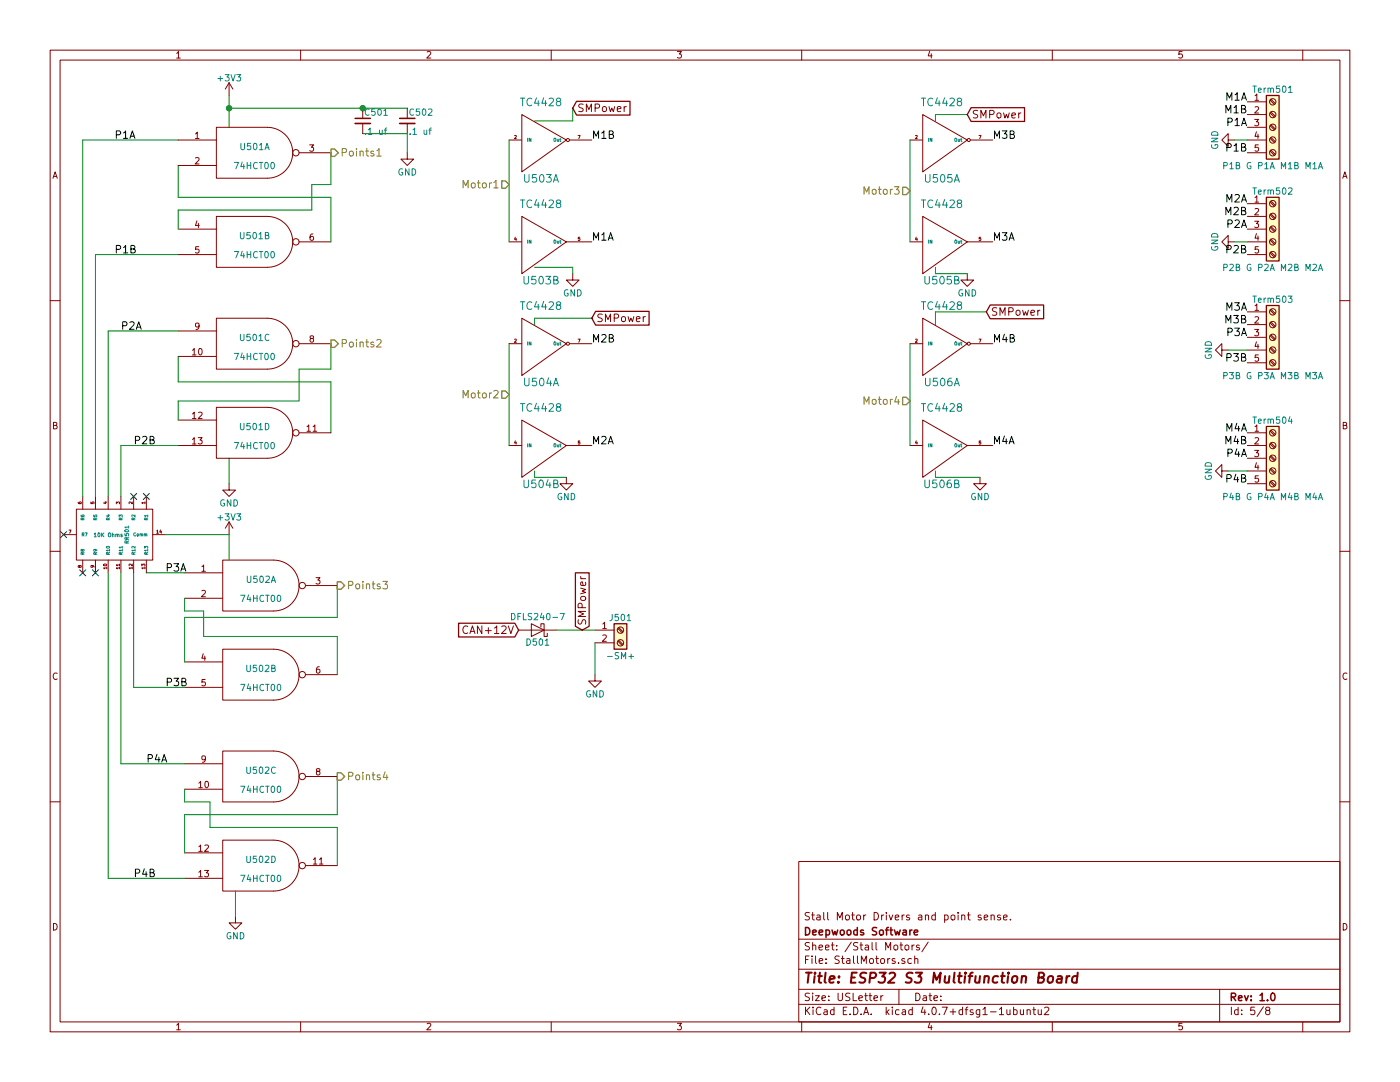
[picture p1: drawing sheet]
<svg xmlns="http://www.w3.org/2000/svg" width="279mm" height="216mm" viewBox="0 0 279 216" stroke-linecap="round" stroke-linejoin="round" font-family="sans-serif">
<g fill="none" stroke="#830000" stroke-width=".2">
<path d="M10 10h259.4v195.9h-259.4zM12 12h255.4v191.9h-255.4zM35.3 10.6l.3-.3v1.3M35.3 11.6h.7M60 10v2M85.2 10.4l.5-.1 .3 .3-.8 1h.8M110 10v2M135.2 10.3h.8l-.4 .5h.3l.1 .2-.1 .5-.2 .1-.5-.1M160 10v2M185.5 10.2l-.3 1h.8M185.9 10.7v.9M210 10v2"/>
<path d="M235.9 10.3h-.6v.6l.1-.1h.5l.1 .5-.3 .3-.4-.1M260 10v2M10.6 35.6l.4-1.3 .4 1.3M10.7 35.2h.6M72.4 21.6v2M72.4 24.6v2.1M81.3 21.6v2M81.3 24.6v2.1M101.6 27.9h2.5M102.7 27.1h.3v.1l-.3 .5h.3M104.1 22.9l8.9 5-8.9 6.4zM113.6 27.9h4.5"/>
<path d="M115.4 27h.4l-.3 .7M181.6 27.9h2.6M182.7 27.1h.3l.1 .1-.4 .5h.4M184.2 22.9l8.8 5-8.8 6.4zM193.6 27.9h4.5M195.4 27h.4l-.3 .7M268 35.6l.4-1.3 .4 1.3M268.1 35.2h.6M10 60h2M35.6 45.7h7.6M35.6 50.8h7.6M39.3 44.1l-.3 .9h.8"/>
<path d="M39.6 44.6v.8M39.7 49.2h-.6l-.1 .6 .2-.1 .5 .1v.6l-.2 .1-.5-.1M43.2 43.2h10.1a5.1 5.1 0 0 1 5.1 5.1 5.1 5.1 0 0 1-5.1 5h-10.1zM59.7 48.3h6.3M62.5 46.7h-.4l-.2 .3v.7l.2 .3 .4-.2 .1-.4-.1-.2h-.4l-.2 .2M101.6 48.3h2.5M102.8 47.3l-.1 .5h.4M103 47.5v.5M104.1 43.2l8.9 5.1-8.9 6.3zM113 48.3h5.1M115.7 47.3h-.3v.4l.3-.1v.4l-.3-.1M181.6 48.3h2.6"/>
<path d="M182.9 47.3l-.2 .5h.4M183 47.5v.5M184.2 43.2l8.8 5.1-8.8 6.3zM193 48.3h5.1M195.7 47.3h-.3v.4l.3-.1v.4l-.3-.1M267.4 60h2M35.6 66h7.6M35.6 71.1h7.6M38.4 69.9l.4-.4v1.3M38.4 70.8h.7M39.7 65l-.2 .3h-.3l-.2-.3 .1-.5h.4l.2 .2a.84 .84 0 0 1-.3 1h-.3M39.7 69.6l.2-.1a.67 .67 0 0 1 .5 .7 .67 .67 0 0 1-.5 .6l-.3-.5z"/>
<path d="M43.2 63.5h10.1a5.1 5.1 0 0 1 5.1 5.1 5.1 5.1 0 0 1-5.1 5.1h-10.1zM59.7 68.6h6.3M62.1 67.5l-.2-.2 .1-.2h.5v.3l-.5 .2-.1 .2v.3l.2 .2h.3l.2-.3-.1-.3-.1-.2M101.6 68.6h2.5M102.7 67.7h.3v.1l-.3 .5h.3M104.1 63.5l8.9 5.1-8.9 6.3zM113.6 68.6h4.5M115.4 67.7h.4l-.3 .6M181.6 68.6h2.6M182.7 67.7h.3l.1 .1-.4 .5h.4M184.2 63.5l8.8 5.1-8.8 6.3zM193.6 68.6h4.5"/>
<path d="M195.4 67.7h.4l-.3 .6M10.7 84.9l.5-.1 .2-.2-.1-.2-.6-.1v1.3h.5l.2-.5-.3-.2M16.5 99.1v2.5M19.1 99.1v2.5M21.6 99.1v2.5M24.1 99.1v2.5M26.7 99.1v2.5M29.2 99.1v2.5M35.6 83.8h7.6M35.6 88.9h7.6M38.4 82.6l.4-.4v1.3M38.4 87.7l.4-.4v1.3"/>
<path d="M38.4 83.5h.7M38.4 88.6h.7M39.5 87.3h.8l-.4 .5 .4 .1v.6l-.2 .1-.6-.1M39.6 82.3l.5-.1 .2 .4-.8 .9h.8M43.2 81.3h10.1a5.1 5.1 0 0 1 5.1 5.1 5.1 5.1 0 0 1-5.1 5h-10.1zM59.7 86.4h6.3M61.3 85.1l.3-.3v1.3M61.3 86.1h.7M62.5 85.1l.3-.3v1.3M62.5 86.1h.7M101.6 88.9h2.5M102.8 88l-.1 .4h.4"/>
<path d="M103 88.2v.4M104.1 83.8l8.9 5.1-8.9 6.3zM113 88.9h5.1M115.7 88h-.3v.3h.3v.3l-.3-.1M181.6 88.9h2.6M182.9 88l-.2 .4h.4M183 88.2v.4M184.2 83.8l8.8 5.1-8.8 6.3zM193 88.9h5.1M195.7 88h-.3v.3h.3v.3l-.3-.1M268.1 84.9l.5-.1 .2-.2-.1-.2-.6-.1v1.3h.5l.2-.5-.3-.2M10 110h2"/>
<path d="M12.7 106.7h2.5M13.8 105.8h.4l-.3 .6M15.2 101.6h15.3v10.2h-15.3zM15.6 100.2v.1a.35 .35 0 0 0 .3 .2 .35 .35 0 0 0 .3-.2l-.3-.1-.1 .2 .2 .1M15.9 113l.1-.1h.2v.3a.26 .26 0 0 1-.3 0 .26 .26 0 0 1-.1-.3h-.2v.3l.3-.1M16.5 111.8v2.5M18.1 100.2v.3h.3v-.3h.3v.3M18.4 112.9l.1 .1-.1 .2h-.2l-.1-.2a.4 .4 0 0 1 .7 0v.2M19.1 111.8v2.5M20.7 112.6a.32 .32 0 0 1 .4-.1 .32 .32 0 0 1 .2 .3l-.1 .1a.3 .3 0 0 1-.3 0 .3 .3 0 0 1-.2-.3zM20.9 100.2h.4M21.1 100.1v.4l-.4-.1"/>
<path d="M21.3 113.3h-.6l.2 .2M21.3 113.2v.3M21.6 111.8v2.5M23.2 100.5v-.3l.2 .2 .2-.2h.2v.3M23.9 113.3h-.7l.2 .2M23.9 112.7h-.7l.2 .2M23.9 112.5v.4M23.9 113.2v.3M24.1 111.8v2.5M26.4 100.2v.3l-.5-.3h-.1v.3M26.4 113.3h-.6l.1 .2M26.4 112.5v.4l-.5-.4-.1 .1v.3"/>
<path d="M26.4 113.2v.3M26.7 111.8v2.5M28.3 112.9v-.4l.2 .3 .2-.3 .2 .1v.3M28.9 100.3h-.6l.2 .2M28.9 113.3h-.6l.2 .2M28.9 100.2v.3M28.9 113.2v.3M29.2 111.8v2.5M30.5 106.7h2.5M31.3 105.9l.1-.1v.6M31.3 106.4h.3M32 105.7l-.1 .5h.4"/>
<path d="M32.2 106v.4M36.8 114.3h7.7M36.8 119.4h7.7M40.3 113.1l.3-.4v1.3M40.3 117.9l.5-.1 .2 .4-.8 .9h.8M40.3 114h.7M44.5 111.8h10.1a5.1 5.1 0 0 1 5.1 5 5.1 5.1 0 0 1-5.1 5.1h-10.1zM61 116.8h6.3M63.1 115.3h.8l-.5 .4 .4 .1v.6l-.2 .1-.5-.1M267.4 110h2M11.4 134.4a.62 .62 0 0 0-.8 .4 .62 .62 0 0 0 .6 .8l.2-.1M36.8 132.1h7.7"/>
<path d="M36.8 137.2h7.7M40.6 130.4l-.3 .9h.7M40.9 130.9v.9M40.9 135.6h-.6v.6l.2-.1 .4 .1v.5l-.1 .2-.5-.2M44.5 129.5h10.1a5.1 5.1 0 0 1 5.1 5.1 5.1 5.1 0 0 1-5.1 5.1h-10.1zM61 134.6h6.3M63.7 133l-.3 .1-.2 .2-.1 .8 .3 .2 .4-.1 .1-.4-.2-.2-.3-.1-.3 .3M268.8 134.4a.62 .62 0 0 0-.8 .4 .62 .62 0 0 0 .6 .8l.2-.1M10 160h2M36.8 152.4h7.7M36.8 157.5h7.7M39.7 156.3l.3-.4v1.3"/>
<path d="M39.7 157.2h.7M41 151.4l-.2 .2h-.3l-.2-.2 .1-.5 .4-.1 .2 .3a.84 .84 0 0 1-.4 1h-.2M41 156l.2-.1a.67 .67 0 0 1 .4 .6 .67 .67 0 0 1-.4 .7l-.3-.5zM44.5 149.9h10.1a5.1 5.1 0 0 1 5.1 5 5.1 5.1 0 0 1-5.1 5.1h-10.1zM61 154.9h6.3M63.4 153.9l-.3-.2 .1-.2 .2-.1 .4 .1v.3l-.6 .1-.1 .3 .1 .3 .2 .1h.2l.3-.2-.1-.4-.2-.1M267.4 160h2M36.8 170.2h7.7M36.8 175.3h7.7M39.7 169l.3-.4v1.3M39.7 174l.3-.3v1.3M39.7 169.9h.7"/>
<path d="M39.7 175h.7M40.8 173.7h.8l-.4 .5 .4 .1v.5l-.2 .2-.6-.2M40.9 168.7l.5-.1 .2 .4-.8 .9h.8M44.5 167.6h10.1a5.1 5.1 0 0 1 5.1 5.1 5.1 5.1 0 0 1-5.1 5.1h-10.1zM61 172.7h6.3M62.5 171.5l.4-.4v1.3M62.5 172.4h.7M63.8 171.5l.3-.4v1.3M63.8 172.4h.7M159.4 171.9h108v32h-108zM10.7 184.3a.65 .65 0 0 1 .7 .6 .65 .65 0 0 1-.7 .7zM159.4 197.4h108"/>
<path d="M159.4 193.4h108M159.4 187.4h108M160.8 191.5h.5M161.5 190.8h-.7v1.5M161.5 198.2h-.5l-.3 .3 .1 .3 .7 .3v.4l-.2 .2-.6-.1M161.5 188.1h-.5l-.3 .2 .1 .3 .7 .4v.4l-.2 .2-.6-.1M161.5 182.1h-.5l-.3 .2 .1 .4 .7 .3v.4l-.2 .2-.6-.1M162 182.6h.5M162.1 190.8v.1M162.1 191.3v1M162.2 198.2v.1M162.2 188.7l.2-.1h.4v1"/>
<path d="M162.2 182.1v1.3l.3 .2M162.2 188.1v1.5M162.2 198.7v1M162.7 198.7h.8l-.8 1h.8M162.8 190.8v1.2l.2 .3M163 182.7h.6l.1 .9M163.4 189.1l.8-.2-.1-.3h-.4l-.3 .2 .1 .7h.6M163.5 191.8l.7-.2-.1-.3h-.4l-.2 .2 .1 .7h.5M163.7 182.9l-.5 .1-.2 .2 .2 .4 .5-.1M164 199.2l.7-.2v-.2l-.4-.1-.3 .2 .1 .7h.6M164.4 182.1v1.3l.2 .2M164.7 189.1l.8-.2-.1-.3h-.4l-.3 .2 .1 .7h.6"/>
<path d="M164.8 192.1v.2M164.8 191.3v.2M165.2 182.1v1.3l.2 .2M165.4 199.5v.2M165.4 198.8v.1M165.9 188.6h.6M166.1 188.1v1.3l.4 .2M167 189.4v.2M167 188.6v.2M167.1 183.6v-1.5l.5 1 .5-1v1.5M167.3 198.2v1.2l.2 .3h.3l.3-.3v-1.2M167.5 190.8h-.6l-.3 .2 .1 .3 .7 .4v.4l-.2 .2-.6-.1"/>
<path d="M167.9 191.3h.6M168.1 190.8v1.2l.4 .3M168.8 182.7l.2-.1 .4 .1 .1 .6-.1 .2-.4 .1-.2-.2zM169 191.3h.6v1M169.6 198.2h-.6l-.2 .3v.3l.7 .3v.4l-.2 .2-.5-.1M169.6 191.6l-.5 .1-.2 .2 .2 .4 .5-.1M169.9 188l-1.3 1.9M170 182.6h.5M170.2 182.1v1.3l.3 .2M170.3 198.2v1.5h.7M170.3 190.8v1.2l.2 .3M171 182.7l.2-.1 .5 .1v.6l-.1 .2-.4 .1-.2-.2z"/>
<path d="M171.1 190.8v1.2l.2 .3M171.2 188.1h-.6l-.3 .2 .1 .3 .7 .4v.4l-.2 .2-.6-.1M171.4 199.2l.7-.2v-.2l-.5-.1-.2 .2 .1 .7h.6M171.6 188.6h.6M171.8 188.1v1.3l.4 .2M171.9 192.3v-1.5l.5 1 .5-1v1.5M172.4 182.6v1M172.6 198.7h.5M172.7 188.6h.6v1M172.8 198.2v1.3l.3 .2M172.8 182.6l-.4 .3M173.3 188.9l-.5 .1-.2 .2 .2 .4 .5-.1"/>
<path d="M173.4 198.7h.6M173.6 191.4l.2-.1 .4 .1 .1 .6-.1 .2-.4 .1-.2-.2zM173.6 198.2v1.3l.4 .2M174 188.1v1.3l.2 .2M174.4 199.2l.7-.2v-.2l-.4-.1-.3 .2 .1 .7h.6M174.4 182.1a.76 .76 0 0 1 .9 .7 .76 .76 0 0 1-.9 .8zM174.8 191.3h.5M174.8 188.1v1.3l.2 .2M175 190.8v1.2l.3 .3M175.8 198.7v1M175.8 191.4l.2-.1 .5 .1v.6l-.1 .2-.4 .1-.2-.2zM175.9 182.6v1"/>
<path d="M176.2 198.7l-.4 .3M176.4 182.6l-.5 .3M176.8 189.6v-1.5l.5 1 .4-1v1.5M176.9 182.1v.1M176.9 182.6v1M177.2 191.3v1M177.4 182.6l.4 1 .4-1M177.6 191.3l-.4 .2M178.5 188.7l.2-.1 .4 .1 .1 .6-.2 .2-.3 .1-.2-.2zM178.6 191.3a.37 .37 0 0 0-.6 .2l.1 .2 .5 .1 .1 .2-.2 .3-.5-.1M178.7 183.1l.7-.2-.1-.2-.4-.1-.2 .2v.7h.6M179.3 192.1v.2"/>
<path d="M179.4 197.4v3M179.6 188.6h.6M179.8 188.1v1.3l.4 .2M180 182.6v1M180.5 182.6l-.5 .3M180.5 191.3a.35 .35 0 0 0-.5 .2l.6 .5-.2 .3-.4-.1M180.7 188.7l.2-.1 .4 .1 .1 .6-.1 .2-.4 .1-.2-.2zM181.5 182.7a.37 .37 0 0 0-.6 .1l.1 .2 .5 .1 .1 .2-.3 .3-.4-.1M181.9 191.3h-.4l-.3 .2 .1 .6 .2 .2 .4-.1M182 188.6v1M182.4 188.6l-.4 .2M182.5 191.4l.3-.1h.3l.1 1"/>
<path d="M182.5 190.8v1.5M182.8 198.2a.76 .76 0 0 1 .8 .7 .76 .76 0 0 1-.8 .8zM183.3 182.7h.6l.1 .9M183.5 188.6a.37 .37 0 0 0-.6 .2l.1 .2 .5 .1v.2l-.2 .3-.4-.1M184 182.9l-.5 .1-.2 .2 .2 .4 .5-.1M184.3 198.8h.5l.1 .9M184.7 182.7l.2-.1 .4 .1v.9M184.7 182.6v1M184.9 199l-.5 .1-.2 .2 .2 .4 .5-.1M185.2 188l-1.2 1.9M185.4 198.7h.6M185.6 198.2v1.3l.4 .2"/>
<path d="M186.4 199.2l.7-.2-.1-.2-.4-.1-.2 .2 .1 .7h.5M186.7 182.7l-.5-.1-.2 .3v.5l.2 .2 .5-.1M186.7 182.1v1.5M187.8 199.5v.2M187.8 198.8v.1M188.5 182.7l.5-.1 .2 .3-.1 .6h-.6M188.5 182.6v1.5M189.9 182.7l.2-.1 .4 .1 .1 .6-.2 .2-.3 .1-.2-.2zM191.2 182.1v.1M191.2 182.6v1M191.9 182.7l.2-.1 .4 .1 .1 .9M191.9 182.6v1"/>
<path d="M193.1 182.6h.5M193.3 182.1v1.3l.3 .2M195.8 182.7a.37 .37 0 0 0-.6 .1l.1 .2 .5 .1 .1 .2-.3 .3-.4-.1M196.4 183.1l.7-.2v-.2l-.5-.1-.2 .2 .1 .7h.6M197.8 182.7l.2-.1 .4 .1v.9M197.8 182.6v1M199.6 182.7a.37 .37 0 0 0-.5 .1v.2l.5 .1 .1 .2-.2 .3-.4-.1M200.3 183.1l.7-.2-.1-.2-.4-.1-.2 .2 .1 .7h.5M201.7 183.4v.2M243.4 197.4v6.5M268.1 184.3a.65 .65 0 0 1 .7 .6 .65 .65 0 0 1-.7 .7zM35.3 204.5l.3-.3v1.3"/>
<path d="M35.3 205.5h.7M60 203.9v2M85.2 204.3l.5-.1 .3 .3-.8 1h.8M110 203.9v2M135.2 204.2h.8l-.4 .5h.3l.1 .2-.1 .5-.2 .1-.5-.1M159.4 200.4h108M160 203.9v2M160.8 201v1.5M161 201.6l.6 .9M161.6 201l-.8 .8M162.3 201v.1M162.3 201.5v1"/>
<path d="M163.8 201.1a.71 .71 0 0 0-1 .5 .71 .71 0 0 0 .8 .9l.2-.2M164.5 201.5h.5l.1 1M165.1 201.8l-.5 .1-.2 .2 .2 .4 .5-.1M166.4 201.5h-.4l-.3 .3 .1 .5 .2 .2 .4-.1M166.4 201v1.5M168.3 201.7h.5M169 201h-.7v1.5h.7M169.6 202.3v.2M170.4 201a.76 .76 0 0 1 .8 .7 .76 .76 0 0 1-.8 .8zM171.9 202.3v.2M172.4 202.5l.4-1.5 .6 1.5M172.5 202h.7"/>
<path d="M173.9 202.3v.2M176.9 201v1.5M177 201.9l.4 .6M177.4 201.5l-.5 .5M178.1 201v.1M178.1 201.5v1M179.4 201.5h-.4l-.3 .3 .1 .5 .2 .2 .4-.1M180.1 201.5h.6v1M180.7 201.8l-.5 .1-.2 .2 .2 .4 .5-.1M182.1 201.5h-.5l-.2 .3v.5l.2 .2 .5-.1M182.1 201v1.5M184.2 200.9l-.4 1.1h1"/>
<path d="M184.6 201.5v1M185.3 202.3v.2M185.5 204.1l-.3 1h.8M185.9 204.6v.9M186.2 201h.1a.8 .8 0 0 1 .6 .7 .8 .8 0 0 1-.6 .8 .97 .97 0 0 1-.1-1.5zM187.5 202.3v.2M188 201h1.1l-.7 1.5M189.6 201.9h1.2M190.2 201.3v1.2M192.1 201.5h-.4l-.3 .3 .1 .5 .2 .2 .4-.1M192.1 201v1.5M192.6 201.5h.6"/>
<path d="M193.2 201l-.4 .2v1.3M194.2 201.5a.37 .37 0 0 0-.6 .2l.1 .2 .5 .1 .1 .2-.3 .3-.4-.1M195.5 201.5v1.3l-.3 .2-.3-.1M195.5 201.5h-.4l-.3 .3 .1 .5 .2 .2 .4-.1M196.2 201.4l.4-.4v1.5M196.2 202.5h.8M197.7 201.9h1.1M199.4 201.4l.5-.4v1.5M199.4 202.5h.9M200.9 201.5l.1 .9 .4 .1 .2-.2M201.6 201.5v1M202.3 201.5h.4l.3 .3-.1 .6h-.6"/>
<path d="M202.3 201v1.5M203.6 201.5l.1 .9 .4 .1 .2-.2M204.3 201.5v1M205 201.6l.2-.1h.4v1M205 201.5v1M206.1 201.5h.6M206.3 201v1.3l.4 .2M207.2 201.5l.1 .9 .3 .1 .2-.2M207.8 201.5v1M208.5 201.1l.5-.1 .3 .4-.9 1.1h.9M210 203.9v2M235.9 204.2h-.6v.6l.1-.1h.5l.1 .5-.3 .3-.4-.1"/>
<path d="M245.7 201v1.5M247.1 201.5h-.4l-.3 .3 .1 .5 .2 .2 .4-.1M247.1 201v1.5M247.8 202.3v.2M247.8 201.5v.2M250.4 201h-.7l-.1 .7 .2-.2 .5 .1 .1 .2v.5l-.2 .2-.6-.2M252.1 200.9l-1.2 1.9M252.9 201.6l-.3-.3 .1-.2 .2-.1h.4l.1 .2v.3l-.5 .1-.3 .3 .1 .4 .2 .2h.3l.2-.3v-.3l-.2-.3M260 203.9v2"/>
<circle cx="113.3" cy="27.9" r=".3"/>
<circle cx="193.3" cy="27.9" r=".3"/>
<circle cx="59.1" cy="48.3" r=".63"/>
<circle cx="59.1" cy="68.6" r=".63"/>
<circle cx="113.3" cy="68.6" r=".3"/>
<circle cx="193.3" cy="68.6" r=".3"/>
<circle cx="59.1" cy="86.4" r=".63"/>
<circle cx="60.3" cy="116.8" r=".63"/>
<circle cx="60.3" cy="134.6" r=".63"/>
<circle cx="60.3" cy="154.9" r=".63"/>
<circle cx="60.3" cy="172.7" r=".63"/>
</g>
<g fill="none" stroke="#830000" stroke-width=".3">
<path d="M70.9 23.6h3M79.8 23.6h3M160.8 185.1a.76 .76 0 0 1 .8 .7 .76 .76 0 0 1-.8 .8zM162.2 186.1l.7-.2-.1-.3h-.4l-.2 .2 .1 .7h.5M163.5 186.1l.7-.2-.1-.3h-.4l-.2 .2 .1 .7h.5M164.8 185.6h.5l.3 .3-.2 .6h-.6M164.8 185.6v1.5M166 185.6l.3 1 .3-.7 .3 .7 .3-1M167.8 185.7l.2-.1 .4 .1 .1 .6-.1 .2-.4 .1-.2-.2zM169.1 185.7l.2-.1 .4 .1 .1 .6-.1 .2-.4 .1-.2-.2zM171.1 185.6h-.4l-.3 .3 .1 .5 .2 .2 .4-.1M171.1 185.1v1.5"/>
<path d="M172.3 185.6a.37 .37 0 0 0-.6 .2l.1 .2 .5 .1 .1 .2-.2 .3-.5-.1M175 185.1h-.6l-.3 .2 .1 .3 .7 .4v.4l-.2 .2-.6-.1M175.6 185.7l.2-.1 .4 .1 .1 .6-.1 .2-.4 .1-.2-.2zM176.7 185.6h.6M177.3 185.1l-.4 .2v1.3M177.6 185.6h.6M177.8 185.1v1.3l.4 .2M178.5 185.6l.3 1 .3-.7 .3 .7 .3-1M180.2 185.6h.6l.1 1M180.9 185.9l-.5 .1-.2 .2 .2 .4 .5-.1M181.6 185.6v1M182 185.6l-.4 .3"/>
<path d="M182.4 186.1l.8-.2-.1-.3h-.4l-.3 .2 .1 .7h.6M245.7 199l.8-.1 .1-.2-.1-.4-.2-.1h-.6v1.5M246.1 199l.5 .7M247.2 199.2l.7-.2-.1-.2-.4-.1-.2 .2v.7h.6M248.4 198.7l.3 1 .4-1M249.7 199.5v.2M249.7 198.8v.1M251.5 198.6l.4-.4v1.5M251.5 199.7h.8M253 199.5v.2M253.7 198.3l.2-.1a.8 .8 0 0 1 .6 .7 .8 .8 0 0 1-.6 .8l-.2-.2-.1-.4z"/>
</g>
<g fill="none" stroke="#830000" stroke-width=".41">
<path d="M160.9 194.1h1.1M161.4 194.1l-.2 2M162.6 194.8l-.2 1.3M162.7 194.1l-.1 .2 .2-.1-.1-.1-.1 .2M163.3 194.8h.7M163.6 194.1l-.2 1.7 .1 .2 .4 .1M164.8 194.1l-.2 1.7 .2 .3M165.6 195.4l.9-.2v-.4h-.6l-.3 .2v1l.2 .1 .5-.1M167.3 195.9l.1 .1-.1 .1-.1-.1 .1-.1v.2M167.5 194.8l-.1 .2-.1-.1 .2-.1-.1 .2M169.9 195h.7M171 194.1h-1l-.2 2h.9"/>
<path d="M172.9 194.2l-.8-.1-.3 .2-.1 .4a.81 .81 0 0 0 .9 .5l.1 .3-.2 .5-.2 .1-.8-.1M173.6 195.1l1-.1a.56 .56 0 0 0 .1-.8l-1-.1-.2 2M175.5 194.1h1.3l-.8 .7a.48 .48 0 0 1 .7 .4l-.3 .8-.8 .1-.3-.2M177.5 194.3l.3-.2h.5l.2 .1 .1 .5-1.4 1.4h1.3M182.1 194.2l-.7-.1-.3 .2-.2 .4a.81 .81 0 0 0 .9 .5l.1 .3-.2 .5-.2 .1-.8-.1M182.8 194.1h1.2l-.7 .7a.48 .48 0 0 1 .6 .4l-.3 .8-.7 .1-.4-.2M186.2 196.1l.2-2 .5 1.4 .8-1.4-.2 2M188.6 194.8v1.2a.56 .56 0 0 0 .7-.1M189.5 194.8l-.2 1.3M190.5 194.1l-.2 1.7 .3 .3M191.2 194.8h.7M191.5 194.1l-.2 1.7 .1 .2 .4 .1"/>
<path d="M192.6 194.8l-.1 1.3M192.7 194.1v.2l.1-.1-.1-.1v.2M193.3 194.8h.8M194.1 194.1l-.3 .1-.2 .2-.2 1.7M194.7 194.8v1.2a.56 .56 0 0 0 .7-.1M195.6 194.8l-.2 1.3M196.5 194.9l.3-.1h.5l-.1 1.3M196.5 194.8l-.1 1.3M199.2 194.8a.7 .7 0 0 0-1 .3v.8l.3 .2 .5-.1M199.8 194.8h.7M200.1 194.1l-.2 1.7 .1 .2 .4 .1M201.2 194.8l-.2 1.3"/>
<path d="M201.3 194.1l-.1 .2 .2-.1-.1-.1-.1 .2M202.1 194.9l.3-.1h.5l.1 .3v.6a.54 .54 0 0 1-.5 .4 .54 .54 0 0 1-.6-.4zM203.9 194.9l.3-.1h.5v1.3M204 194.8l-.2 1.3M207.3 195l.8-.1a.46 .46 0 0 0 .3-.4 .46 .46 0 0 0-.4-.4h-.6l-.3 2 1-.1a.53 .53 0 0 0 .1-.9l-.3-.1M209.3 194.9l.3-.1h.5l.1 .3-.1 .6a.54 .54 0 0 1-.5 .4 .54 .54 0 0 1-.5-.4zM211.1 194.8h.8l-.1 1.3M211.9 195.2l-.7 .1a.4 .4 0 0 0-.3 .4 .4 .4 0 0 0 .2 .4l.7-.1M212.9 194.8l-.1 1.3M213.5 194.8h-.4l-.2 .3M215 194.8a.7 .7 0 0 0-1 .3v.8l.3 .2 .6-.1M215.1 194.1l-.2 2"/>
</g>
<g fill="none" stroke="#008383" stroke-width=".2">
<path d="M103.9 19.6h.8M104.3 19.6v1.5M106.1 19.7a.72 .72 0 0 0-1 .5 .72 .72 0 0 0 .7 .9l.3-.1M107.1 19.5l-.4 1.1h.9M108.5 19.5l-.4 1.1h1M109.6 19.7l.6-.1 .3 .4-1 1.1h1M183.9 19.6h.8M184.3 19.6v1.5M186.1 19.7a.72 .72 0 0 0-1 .5 .72 .72 0 0 0 .7 .9l.3-.1M187.1 19.5l-.4 1.1h1M188.5 19.5l-.4 1.1h1M189.6 19.7l.6-.1 .3 .4-1 1.1h1"/>
<path d="M72.9 26.7v.1M73.5 25.9l.4-.3v1.2M73.5 26.8h.7M73.7 21.8a.61 .61 0 0 0-.9 .5 .61 .61 0 0 0 .6 .7l.3-.1M74.8 21.7h-.6v.6l.1-.1 .5 .1v.6l-.1 .1-.5-.1M75.5 21.8l.2-.1a.67 .67 0 0 1 .4 .7 .67 .67 0 0 1-.4 .6l-.3-.5zM75.7 26l.1 .7 .3 .1 .2-.1M76.3 26v.8M76.6 22.1l.4-.4v1.3M76.6 23h.7M76.7 26h.5M77.2 25.6l-.3 .1v1.1"/>
<path d="M81.8 26.7v.1M82.4 25.9l.4-.3v1.2M82.4 26.8h.7M82.6 21.8a.61 .61 0 0 0-.9 .5 .61 .61 0 0 0 .6 .7l.3-.1M83.7 21.7h-.6v.6l.1-.1 .5 .1v.6l-.2 .1-.4-.1M84.4 21.8l.2-.1a.67 .67 0 0 1 .4 .7 .67 .67 0 0 1-.4 .6l-.3-.5zM84.6 26l.1 .7 .3 .1 .2-.1M85.2 26v.8M85.5 21.8l.5-.1 .2 .4-.8 .9h.8M85.6 26h.5M86.1 25.6l-.3 .1v1.1M103.9 39.9h.8"/>
<path d="M104.3 39.9v1.5M104.7 34.8v1.3l.3 .2h.3l.3-.2v-1.3M105.3 27.6v.6M106 27.6v.6l-.4-.6v.6M107 34.8h-.7l-.1 .8 .3-.2 .5 .1 .1 .6-.3 .2-.6-.1M107.1 39.8l-.4 1.1h.9M107.4 20.1v1M107.8 35l.3-.2a.81 .81 0 0 1 .5 .8 .81 .81 0 0 1-.5 .7l-.3-.1-.1-.4zM108.5 39.8l-.4 1.1h1M108.9 20.1v1M109.1 34.8h.9l-.5 .6 .4 .1 .1 .2-.1 .5-.2 .1h-.4l-.2-.1M110.4 36.3l.5-1.5 .6 1.5"/>
<path d="M110.6 27.7h.3v.5l-.3-.1zM110.6 35.9h.7M111.2 27.8l.1 .4 .2-.1M111.3 20.2l-.3-.3 .1-.2 .2-.1 .5 .1 .1 .2-.1 .2-.6 .2-.2 .2v.3l.3 .3h.3l.3-.3v-.3l-.3-.3M111.5 27.8v.4M111.7 27.8h.3M111.8 27.6v.5l.2 .1M183.9 39.9h.8M184.3 39.9v1.5M184.7 34.8v1.3l.3 .2h.3l.3-.2v-1.3M185.3 27.6v.6M186 27.6v.6l-.4-.6v.6"/>
<path d="M187 34.8h-.7l-.1 .8 .3-.2 .5 .1 .1 .6-.3 .2-.6-.1M187.1 39.8l-.4 1.1h1M187.4 20.1v1M187.8 35l.3-.2a.81 .81 0 0 1 .5 .8 .81 .81 0 0 1-.5 .7l-.3-.1-.1-.4zM188.5 39.8l-.4 1.1h1M188.9 20.1v1M189.9 34.8h-.7l-.1 .8 .3-.2 .5 .1 .1 .6-.3 .2-.6-.1M190.4 36.3l.6-1.5 .5 1.5M190.6 35.9h.7M190.6 27.6l.3 .1v.5l-.3-.1zM191.2 27.8l.1 .4 .2-.1M191.3 20.2l-.3-.3 .1-.2 .2-.1 .5 .1 .1 .2-.1 .2-.6 .2-.2 .2v.3l.3 .3h.3l.3-.3v-.3l-.3-.3"/>
<path d="M191.5 27.8v.4M191.7 27.8h.3M191.8 27.6v.5l.2 .1M46.8 50.2h.8l-.5 1.3M48 46.4v1l.2 .3h.3l.2-.3v-1M48.3 50.1l-.2 .9h.7M48.6 50.6v.9M49.3 50.2v1.3M49.3 50.8h.7M49.9 46.4h-.6v.6l.1-.1 .5 .1v.5l-.2 .2-.4-.2M50 50.2v1.3M50.6 46.5l.1-.1a.67 .67 0 0 1 .5 .6 .67 .67 0 0 1-.5 .7l-.2-.5z"/>
<path d="M51.4 50.3a.61 .61 0 0 0-.9 .4 .61 .61 0 0 0 .6 .8l.3-.2M51.7 46.7l.3-.3v1.3M51.7 47.7h.7M51.7 50.2h.8M52.1 50.2v1.3M52.9 50.3l.2-.1a.67 .67 0 0 1 .5 .6 .67 .67 0 0 1-.5 .7l-.3-.5zM53 47l.6-.1v-.4l-.6-.1v1.3h.4l.3-.5-.3-.2M54.2 50.3l.1-.1a.67 .67 0 0 1 .5 .6 .67 .67 0 0 1-.5 .7l-.2-.5zM104.6 55.1v1.3l.3 .3h.3l.3-.3v-1.3M105.3 47.9v.6M106 47.9v.6l-.4-.6v.6M106.1 40.1a.72 .72 0 0 0-1 .4 .72 .72 0 0 0 .7 .9l.3-.1"/>
<path d="M106.9 55.1h-.7l-.1 .8 .2-.2 .5 .1 .2 .6-.3 .3-.6-.2M107.4 40.4v1M107.8 55.2l.1-.1a.81 .81 0 0 1 .6 .8 .81 .81 0 0 1-.6 .8 .98 .98 0 0 1-.1-1.5zM108.9 40.4v1M108.9 55.1h1l-.5 .6 .3 .1 .2 .2-.1 .5-.2 .2h-.5l-.2-.2M109.6 40.1l.6-.2 .3 .4-1 1.1h1M110.5 55.9l.7-.1 .1-.2v-.3l-.3-.2h-.5v1.6h.6l.2-.2 .1-.3-.4-.3M110.6 48h.3v.5l-.3-.1zM111.2 48.1l.1 .4h.2M111.3 40.6l-.3-.3 .1-.2 .2-.2 .5 .1 .1 .2-.1 .2-.6 .2-.2 .2v.3l.3 .3h.3l.3-.3v-.3l-.3-.2M111.5 48.1v.4M111.7 48.1h.3"/>
<path d="M111.8 47.9v.5l.2 .1M184.6 55.1v1.3l.3 .3h.3l.3-.3v-1.3M185.3 47.9v.6M186 47.9v.6l-.4-.6v.6M186.1 40.1a.72 .72 0 0 0-1 .4 .72 .72 0 0 0 .7 .9l.3-.1M186.9 55.1h-.7l-.1 .8 .2-.2 .5 .1 .2 .6-.3 .3-.6-.2M187.4 40.4v1M187.7 55.3l.2-.2a.81 .81 0 0 1 .6 .8 .81 .81 0 0 1-.6 .8l-.2-.2-.1-.4zM188.9 40.4v1M189.6 40.1l.6-.2 .3 .4-1 1.1h1M189.8 55.1h-.7l-.1 .8 .2-.2 .5 .1 .2 .6-.3 .3-.6-.2M190.5 55.9l.7-.1 .1-.2v-.3l-.3-.2h-.5v1.6h.6l.3-.3v-.2l-.4-.3"/>
<path d="M190.6 48h.3v.5l-.3-.1zM191.2 48.1l.1 .4h.2M191.3 40.6l-.3-.3 .1-.2 .2-.2 .5 .1 .1 .2-.1 .2-.6 .2-.2 .2v.3l.3 .3h.3l.3-.3v-.3l-.3-.2M191.5 48.1v.4M191.7 48.1h.3M191.8 47.9v.5l.2 .1M46.8 70.5h.8l-.5 1.3M48 66.7v1l.2 .3h.3l.2-.3v-1M48.3 70.4l-.2 .9h.7M48.6 70.9v.9M49.3 70.5v1.3M49.3 71.1h.7"/>
<path d="M49.9 66.7h-.6v.6l.1-.1 .5 .1v.5l-.2 .2-.4-.2M50 70.5v1.3M50.6 66.8l.1-.1a.67 .67 0 0 1 .5 .6 .67 .67 0 0 1-.5 .7l-.2-.5zM51.4 70.6a.61 .61 0 0 0-.9 .5 .61 .61 0 0 0 .6 .7l.3-.1M51.7 67.1l.3-.4v1.3M51.7 68h.7M51.7 70.5h.8M52.1 70.5v1.3M52.9 70.6l.2-.1a.67 .67 0 0 1 .5 .6 .67 .67 0 0 1-.5 .7l-.3-.5zM53.7 66.8a.61 .61 0 0 0-.8 .4 .61 .61 0 0 0 .5 .8l.3-.2M54.2 70.6l.1-.1a.67 .67 0 0 1 .5 .6 .67 .67 0 0 1-.5 .7l-.2-.5zM103.9 60.2h.8"/>
<path d="M104.3 60.2v1.5M104.7 75.5v1.2l.3 .3h.3l.3-.3v-1.2M105.3 68.2v.7M106 68.2v.7l-.4-.7v.7M106.1 60.4a.72 .72 0 0 0-1 .5 .72 .72 0 0 0 .7 .8l.3-.1M107 75.5h-.7l-.1 .7 .3-.2 .5 .1 .1 .6-.3 .3-.6-.2M107.1 60.1l-.4 1.1h.9M107.4 60.7v1M107.8 75.6l.3-.1a.81 .81 0 0 1 .5 .7 .81 .81 0 0 1-.5 .8l-.3-.2-.1-.4zM108.5 60.1l-.4 1.1h1M108.9 60.7v1M109.5 75.4l-.4 1.1h1"/>
<path d="M109.6 60.4l.6-.2 .3 .5-1 1h1M109.9 76v1M110.4 77l.5-1.5 .6 1.5M110.6 68.3h.3v.5h-.3zM110.6 76.6h.7M111.2 68.4l.1 .4h.2M111.3 60.9l-.3-.3 .1-.2 .2-.2 .5 .1 .1 .2-.1 .2-.6 .3-.2 .2v.3l.3 .2h.3l.3-.2v-.3l-.3-.3M111.5 68.4v.5M111.7 68.4h.3M111.8 68.2v.6l.2 .1M183.9 60.2h.8M184.3 60.2v1.5"/>
<path d="M184.7 75.5v1.2l.3 .3h.3l.3-.3v-1.2M185.3 68.2v.7M186 68.2v.7l-.4-.7v.7M186.1 60.4a.72 .72 0 0 0-1 .5 .72 .72 0 0 0 .7 .8l.3-.1M187 75.5h-.7l-.1 .7 .3-.2 .5 .1 .1 .6-.3 .3-.6-.2M187.1 60.1l-.4 1.1h1M187.4 60.7v1M187.8 75.6l.3-.1a.81 .81 0 0 1 .5 .7 .81 .81 0 0 1-.5 .8l-.3-.2-.1-.4zM188.5 60.1l-.4 1.1h1M188.9 60.7v1M189.6 60.4l.6-.2 .3 .5-1 1h1M189.9 75.5h-.5a.99 .99 0 0 0 0 1.5l.5-.2 .1-.5-.3-.3h-.3l-.3 .3"/>
<path d="M190.4 77l.6-1.5 .5 1.5M190.6 68.3h.3v.5h-.3zM190.6 76.6h.7M191.2 68.4l.1 .4h.2M191.3 60.9l-.3-.3 .1-.2 .2-.2 .5 .1 .1 .2-.1 .2-.6 .3-.2 .2v.3l.3 .2h.3l.3-.2v-.3l-.3-.3M191.5 68.4v.5M191.7 68.4h.3M191.8 68.2v.6l.2 .1M46.8 88.3h.8l-.5 1.3M48 84.5v1l.2 .3h.3l.2-.3v-1M48.3 88.2l-.2 .9h.7M48.6 88.7v.9"/>
<path d="M49.3 88.3v1.3M49.3 88.9h.7M49.9 84.5h-.6v.6l.1-.1 .5 .1v.5l-.2 .2-.4-.2M50 88.3v1.3M50.6 84.6l.1-.1a.67 .67 0 0 1 .5 .6 .67 .67 0 0 1-.5 .7l-.2-.5zM51.4 88.4a.61 .61 0 0 0-.9 .4 .61 .61 0 0 0 .6 .8l.3-.2M51.7 84.8l.3-.3v1.3M51.7 85.8h.7M51.7 88.3h.8M52.1 88.3v1.3M52.9 88.4l.2-.1a.67 .67 0 0 1 .5 .6 .67 .67 0 0 1-.5 .7l-.3-.5zM53 84.5a.64 .64 0 0 1 .7 .6 .64 .64 0 0 1-.7 .7z"/>
<path d="M54.2 88.4l.1-.1a.67 .67 0 0 1 .5 .6 .67 .67 0 0 1-.5 .7l-.2-.5zM103.9 80.5h.8M104.3 80.5v1.6M104.6 95.8v1.2l.3 .3h.3l.3-.3v-1.2M105.3 88.5v.7M106 88.5v.7l-.4-.7v.7M106.1 80.7a.72 .72 0 0 0-1 .5 .72 .72 0 0 0 .7 .9l.3-.2M106.9 95.8h-.7l-.1 .7 .2-.1h.5l.2 .6-.3 .3-.6-.1M107.1 80.5l-.4 1.1h.9M107.4 81.1v1M107.7 95.9l.2-.1a.81 .81 0 0 1 .6 .7 .81 .81 0 0 1-.6 .8l-.2-.1-.2-.5zM108.5 80.5l-.4 1.1h1"/>
<path d="M108.9 81.1v1M109.4 95.7l-.4 1.1h1M109.6 80.7l.6-.2 .3 .5-1 1.1h1M109.7 96.3v1M110.5 96.5l.7-.1 .1-.2v-.3l-.3-.1h-.5v1.5h.6l.2-.1 .1-.4-.4-.3M110.6 88.6h.3v.6l-.3-.1zM111.2 88.7l.1 .5 .2-.1M111.3 81.2l-.3-.3 .1-.2 .2-.2 .5 .1 .1 .2-.1 .3-.6 .2-.2 .2v.3l.3 .3h.3l.3-.3v-.3l-.3-.3M111.5 88.7v.5M111.7 88.7h.3M111.8 88.5v.6l.2 .1M183.9 80.5h.8"/>
<path d="M184.3 80.5v1.6M184.6 95.8v1.2l.3 .3h.3l.3-.3v-1.2M185.3 88.5v.7M186 88.5v.7l-.4-.7v.7M186.1 80.7a.72 .72 0 0 0-1 .5 .72 .72 0 0 0 .7 .9l.3-.2M186.9 95.8h-.7l-.1 .7 .2-.1h.5l.2 .6-.3 .3-.6-.1M187.1 80.5l-.4 1.1h1M187.4 81.1v1M187.7 95.9l.2-.1a.81 .81 0 0 1 .6 .7 .81 .81 0 0 1-.6 .8l-.2-.1-.1-.5zM188.5 80.5l-.4 1.1h1M188.9 81.1v1M189.6 80.7l.6-.2 .3 .5-1 1.1h1"/>
<path d="M189.7 95.8l-.4 .1a.99 .99 0 0 0 0 1.4l.5-.1 .1-.6-.3-.2h-.3l-.3 .2M190.5 96.5l.7-.1 .1-.2v-.3l-.3-.1h-.5v1.5h.6l.3-.3v-.2l-.4-.3M190.6 88.6h.3v.6l-.3-.1zM191.2 88.7l.1 .5 .2-.1M191.3 81.2l-.3-.3 .1-.2 .2-.2 .5 .1 .1 .2-.1 .3-.6 .2-.2 .2v.3l.3 .3h.3l.3-.3v-.3l-.3-.3M191.5 88.7v.5M191.7 88.7h.3M191.8 88.5v.6l.2 .1M16.2 102.8v.1a.35 .35 0 0 0 .3 .2 .35 .35 0 0 0 .3-.2l-.3-.1-.1 .2 .1 .1M16.4 106.7l.3-.1v-.2l-.3-.1v.7M16.4 109.8l.1-.2 .3 .1v.2a.26 .26 0 0 1-.3 0 .26 .26 0 0 1-.1-.2h-.2v.2h.2M16.5 103.7v-.3h-.3v.3h.6"/>
<path d="M16.5 110.6v-.3h-.3v.3h.6M16.6 106.7l.2 .3M16.8 103.4l-.3 .2M16.8 110.2l-.3 .2M17 106.3h.4l-.3 .7M18.7 102.8v.3h.3v-.3h.3v.3M18.8 106.6l.2-.3v.8M18.8 107.1h.4M19 109.6l.1 .2-.1 .2h-.3v-.2a.4 .4 0 0 1 .6 0v.1M19 103.7v-.3h-.3v.3h.6M19 110.6v-.3h-.3v.3h.6M19.3 103.4l-.3 .2"/>
<path d="M19.3 110.2l-.3 .2M19.6 106.4l.1-.1a.36 .36 0 0 1 .3 .4 .36 .36 0 0 1-.4 .4l-.1-.3zM20.3 106.3v.8M20.4 106.7l.3 .4M20.7 106.3l-.4 .5M21.3 109.1a.32 .32 0 0 1 .3-.1 .32 .32 0 0 1 .2 .3 .3 .3 0 0 1-.3 .1 .3 .3 0 0 1-.2-.3zM21.4 102.8h.5M21.6 103.7l-.1-.3h-.2l-.1 .3h.7M21.6 110.6l-.1-.3h-.2l-.1 .3h.7M21.6 102.7v.4l-.4-.2M21.6 106.5l.2-.2 .3 .2v.4l-.2 .2-.3-.1zM21.9 109.8h-.7l.2 .2"/>
<path d="M21.9 103.4l-.3 .2M21.9 110.2l-.3 .2M21.9 109.6v.4M22.4 106.7l.3-.1 .1 .5M22.4 106.3v.8M23.1 106.7l.3-.1v.5M23.1 106.6v.5M23.4 106.7l.3-.1 .1 .5M23.8 103.1v-.4l.2 .2 .1-.2 .3 .1-.1 .3M24.1 103.7v-.3h-.3v.3h.6M24.1 110.6v-.3h-.3v.3h.6M24.4 106.6l-.3 .1 .3 .3-.3 .1"/>
<path d="M24.4 109.8h-.6l.2 .2M24.4 109.2h-.6l.2 .2M24.4 103.4l-.3 .2M24.4 110.2l-.3 .2M24.4 109v.4M24.4 109.6v.4M24.9 106.5v.3l.4 .1-.1-.4 .3-.1 .2 .2-.1 .3M24.9 105.8h.1a.37 .37 0 0 1 .4-.2 .37 .37 0 0 1 .2 .4 .44 .44 0 0 1-.7-.1zM25.3 108.4v-.4l-.3-.1-.1 .5h.8M25.3 107.6v-.4h-.3l-.1 .4h.8M25.7 105.2h-.8l.2 .2M25.7 107.9l-.4 .3"/>
<path d="M25.7 107.2l-.4 .2M25.7 105v.4M26.6 103.7v-.3h-.2l-.1 .3h.6M26.6 110.6v-.3h-.2l-.1 .3h.6M26.9 102.7v.4l-.4-.4-.2 .1 .1 .3M26.9 109.8h-.6l.2 .2M26.9 109v.4l-.4-.4-.2 .1 .1 .3M26.9 103.4l-.3 .2M26.9 110.2l-.3 .2M26.9 109.6v.4M27.1 106.4a.28 .28 0 0 0-.4 .2 .28 .28 0 0 0 .4 .3M27.4 106.6l.3 .1-.2 .3-.2-.2z"/>
<path d="M27.9 106.6h.3v.4M27.9 106.5v.5M28.2 106.6h.2l.1 .4M28.8 106.6h.2l.1 .4M28.8 106.5v.5M28.9 109.4v-.4l.2 .2 .1-.2 .3 .1-.1 .3M29.1 106.6h.2v.4M29.2 103.7v-.3h-.3v.3h.6M29.2 110.6v-.3h-.3v.3h.6M29.5 102.9h-.6l.1 .2M29.5 109.8h-.6l.1 .2M29.5 103.4l-.3 .2"/>
<path d="M29.5 102.7v.4M29.5 109.6v.4M29.5 110.2l-.3 .2M48 118.8h.9l-.6 1.2M49.4 115v1l.2 .2h.2l.3-.2v-1M49.6 118.7l-.3 .9h.8M49.9 119.2v.8M50.6 118.8v1.2M50.6 119.4h.7M51.3 115h-.6l-.1 .5 .2-.1 .5 .1v.6l-.2 .1-.5-.1M51.3 118.8v1.2M51.9 115.1l.2-.1a.67 .67 0 0 1 .5 .6 .67 .67 0 0 1-.5 .6l-.3-.5z"/>
<path d="M52.6 118.9a.61 .61 0 0 0-.8 .4 .61 .61 0 0 0 .6 .7l.2-.1M53 118.8h.7M53.1 115.1l.4-.1 .3 .3-.8 .9h.8M53.4 118.8v1.2M54.2 116.2l.4-1.2 .4 1.2M54.2 118.9l.2-.1a.67 .67 0 0 1 .4 .6 .67 .67 0 0 1-.4 .6l-.3-.4zM54.3 115.8h.6M55.4 118.9l.2-.1a.67 .67 0 0 1 .4 .6 .67 .67 0 0 1-.4 .6l-.3-.4zM48 136.6h.9l-.6 1.2M49.3 132.7v1.1l.2 .2h.2l.3-.2v-1.1M49.6 136.5l-.3 .9h.8M49.9 137v.8"/>
<path d="M50.6 136.6v1.2M50.6 137.1h.7M51.2 132.7h-.6l-.1 .6 .2-.1 .5 .1v.6l-.2 .1-.5-.1M51.3 136.6v1.2M51.8 132.8l.2-.1a.67 .67 0 0 1 .5 .7 .67 .67 0 0 1-.5 .6l-.3-.5zM52.6 136.7a.61 .61 0 0 0-.8 .4 .61 .61 0 0 0 .6 .7l.2-.1M53 132.8l.4-.1 .3 .4-.8 .9h.8M53 136.6h.7M53.4 136.6v1.2M54.2 136.7l.2-.1a.67 .67 0 0 1 .4 .6 .67 .67 0 0 1-.4 .6l-.3-.5zM54.2 133.3l.6-.1v-.4l-.6-.1v1.3h.5l.2-.4-.2-.3M55.4 136.7l.2-.1a.67 .67 0 0 1 .4 .6 .67 .67 0 0 1-.4 .6l-.3-.5z"/>
<path d="M48 156.9h.9l-.6 1.2M49.3 153.1v1l.2 .2h.2l.3-.2v-1M49.6 156.8l-.3 .9h.8M49.9 157.3v.8M50.6 156.9v1.2M50.6 157.5h.7M51.2 153.1h-.6l-.1 .5 .2-.1 .5 .1v.6l-.2 .1-.5-.1M51.3 156.9v1.2M51.8 153.2l.2-.1a.67 .67 0 0 1 .5 .6 .67 .67 0 0 1-.5 .6l-.3-.5zM52.6 157a.61 .61 0 0 0-.8 .4 .61 .61 0 0 0 .6 .7l.2-.1M53 153.2l.4-.1 .3 .3-.8 .9h.8M53 156.9h.7"/>
<path d="M53.4 156.9v1.2M54.2 157l.2-.1a.67 .67 0 0 1 .4 .6 .67 .67 0 0 1-.4 .6l-.3-.4zM54.9 153.2a.61 .61 0 0 0-.8 .4 .61 .61 0 0 0 .6 .7l.2-.1M55.4 157l.2-.1a.67 .67 0 0 1 .4 .6 .67 .67 0 0 1-.4 .6l-.3-.4zM48 174.7h.9l-.6 1.2M49.3 170.8v1.1l.2 .2h.2l.3-.2v-1.1M49.6 174.6l-.3 .9h.8M49.9 175.1v.8M50.6 174.7v1.2M50.6 175.2h.7M51.2 170.8h-.6l-.1 .6 .2-.1 .5 .1v.6l-.2 .1-.5-.1M51.3 174.7v1.2"/>
<path d="M51.8 170.9l.2-.1a.67 .67 0 0 1 .5 .7 .67 .67 0 0 1-.5 .6l-.3-.5zM52.6 174.8a.61 .61 0 0 0-.8 .4 .61 .61 0 0 0 .6 .7l.2-.1M53 170.9l.4-.1 .3 .4-.8 .9h.8M53 174.7h.7M53.4 174.7v1.2M54.2 174.8l.2-.1a.67 .67 0 0 1 .4 .6 .67 .67 0 0 1-.4 .6l-.3-.5zM54.2 170.8a.64 .64 0 0 1 .7 .7 .64 .64 0 0 1-.7 .6zM55.4 174.8l.2-.1a.67 .67 0 0 1 .4 .6 .67 .67 0 0 1-.4 .6l-.3-.5z"/>
</g>
<path d="M70.9 24.6h3M79.8 24.6h3" fill="none" stroke="#830000" stroke-width=".33"/>
<path d="M252.7 19h2.6v12.7h-2.6z" fill="#ffffc2"/>
<path d="M252.7 19h2.6v12.7h-2.6z" fill="none" stroke="#ffffc2" stroke-width=".2"/>
<path d="M252.7 19h2.6v12.7h-2.6z" fill="none" stroke="#830000" stroke-width=".25"/>
<g fill="none" stroke="#830000" stroke-width=".2">
<path d="M250.5 19.1l.3-.4v1.3M253.5 20l.8 .8M253.6 19.8l.9 .9M248.9 20.3h3.8M248.9 22.9h3.8M248.9 25.4h3.8M248.9 27.9h3.8M248.9 30.5h3.8M250.4 23.8h.8l-.5 .5 .4 .1v.6l-.1 .1-.6-.1M250.5 21.4l.5-.1 .2 .3-.8 1h.8M250.5 20h.7M250.7 26.3l-.2 .9h.7"/>
<path d="M251.1 26.8v.8M251.1 28.9h-.6v.6l.1-.1 .5 .1v.5l-.1 .2-.5-.2M253.5 30.1l.8 .9M253.5 27.6l.8 .8M253.5 25.1l.8 .8M253.5 22.5l.8 .9M253.6 30l.9 .8M253.6 27.4l.9 .9M253.6 24.9l.9 .8M253.6 22.4l.9 .8"/>
<circle cx="254" cy="22.9" r=".63"/>
<circle cx="254" cy="27.9" r=".63"/>
<circle cx="254" cy="30.5" r=".63"/>
<circle cx="254" cy="25.4" r=".63"/>
<circle cx="254" cy="20.3" r=".63"/>
</g>
<g fill="none" stroke="#008383" stroke-width=".2">
<path d="M250 17.2h.7M250.4 17.2v1.2M251.1 18l.6-.1v-.2l-.4-.1-.2 .2 .1 .6h.5M252.3 17.6v.8M252.6 17.6l-.3 .2M253.1 17.7l.1-.1 .3 .1 .1 .7M253.1 17.6v.8M253.6 17.8l.2-.2 .3 .1 .1 .7M255.4 17.2h-.6l-.1 .6 .2-.1 .5 .1v.5l-.2 .1-.5-.1M256 17.3l.2-.1a.67 .67 0 0 1 .5 .6 .67 .67 0 0 1-.5 .6l-.3-.4zM257.1 17.5l.4-.3v1.2M257.1 18.4h.8"/>
<path d="M244.2 33.1l.6-.1 .1-.5-.7-.1v1.3M245.4 32.8l.4-.4v1.3M245.4 33.7h.8M246.7 33l.6-.1v-.4l-.6-.1v1.3h.5l.2-.5-.3-.2M249.6 32.5a.59 .59 0 0 0-.7 .5 .59 .59 0 0 0 .7 .6l.1-.5h-.3M251.2 33.1l.6-.1v-.5l-.6-.1v1.3M252.4 32.8l.4-.4v1.3M252.4 33.7h.7M253.5 33.7l.4-1.3 .4 1.3M253.6 33.3h.6M255.7 33.7v-1.3l.5 .9 .4-.9v1.3M257.1 32.8l.4-.4v1.3"/>
<path d="M257.1 33.7h.7M258.4 33l.6-.1v-.4l-.6-.1v1.3h.5l.2-.5-.3-.2M260.6 33.7v-1.3l.5 .9 .4-.9v1.3M262 32.8l.4-.4v1.3M262 33.7h.7M263.1 33.7l.4-1.3 .5 1.3M263.2 33.3h.6"/>
</g>
<path d="M252.7 39.4h2.6v12.7h-2.6z" fill="#ffffc2"/>
<path d="M252.7 39.4h2.6v12.7h-2.6z" fill="none" stroke="#ffffc2" stroke-width=".2"/>
<path d="M252.7 39.4h2.6v12.7h-2.6z" fill="none" stroke="#830000" stroke-width=".25"/>
<g fill="none" stroke="#830000" stroke-width=".2">
<path d="M250.5 39.4l.3-.3v1.2M248.9 40.6h3.8M248.9 43.2h3.8M248.9 45.7h3.8M248.9 48.3h3.8M248.9 50.8h3.8M250.4 44.1h.8l-.5 .5 .4 .1v.6l-.1 .1-.6-.1M250.5 41.7l.5-.1 .2 .4-.8 .9h.8M250.5 40.3h.7M250.7 46.6l-.2 .9h.7M251.1 47.1v.9M251.1 49.2h-.6v.6l.1-.1 .5 .1v.6l-.1 .1-.5-.1"/>
<path d="M253.5 50.5l.8 .8M253.5 47.9l.8 .9M253.5 45.4l.8 .8M253.5 42.8l.8 .9M253.5 40.3l.8 .8M253.6 50.3l.9 .8M253.6 47.8l.9 .8M253.6 45.2l.9 .9M253.6 42.7l.9 .8M253.6 40.1l.9 .9"/>
<circle cx="254" cy="48.3" r=".63"/>
<circle cx="254" cy="45.7" r=".63"/>
<circle cx="254" cy="43.2" r=".63"/>
<circle cx="254" cy="40.6" r=".63"/>
<circle cx="254" cy="50.8" r=".63"/>
</g>
<g fill="none" stroke="#008383" stroke-width=".2">
<path d="M250 37.5h.7M250.4 37.5v1.3M251.1 38.3l.6-.1v-.2l-.4-.1-.2 .2 .1 .6h.5M252.3 37.9v.9M252.6 37.9l-.3 .3M253.1 38l.1-.1 .3 .1 .1 .8M253.1 37.9v.9M253.6 38.1l.2-.2 .3 .1 .1 .8M255.4 37.5h-.6l-.1 .6 .2-.1 .5 .1v.5l-.2 .2-.5-.2M256 37.6l.2-.1a.67 .67 0 0 1 .5 .6 .67 .67 0 0 1-.5 .7l-.3-.5zM257.1 37.6l.5-.1 .3 .3-.8 1h.8M244.2 53.4l.6-.1 .1-.5-.7-.1v1.3"/>
<path d="M245.4 52.8l.5-.1 .3 .4-.8 .9h.8M246.7 53.3l.6-.1v-.4l-.6-.1v1.3h.5l.2-.4-.3-.3M249.6 52.8a.59 .59 0 0 0-.7 .6 .59 .59 0 0 0 .7 .5l.1-.5h-.3M251.2 53.4l.6-.1v-.5l-.6-.1v1.3M252.4 52.8l.5-.1 .2 .4-.8 .9h.8M253.5 54l.4-1.3 .4 1.3M253.6 53.6h.6M255.7 54v-1.3l.5 .9 .4-.9v1.3M257.1 52.8l.5-.1 .2 .4-.8 .9h.8M258.4 53.3l.6-.1v-.4l-.6-.1v1.3h.5l.2-.4-.3-.3M260.6 54v-1.3l.5 .9 .4-.9v1.3M262 52.8l.5-.1 .2 .4-.7 .9h.7"/>
<path d="M263.1 54l.4-1.3 .5 1.3M263.2 53.6h.6"/>
</g>
<path d="M252.7 61h2.6v12.7h-2.6z" fill="#ffffc2"/>
<path d="M252.7 61h2.6v12.7h-2.6z" fill="none" stroke="#ffffc2" stroke-width=".2"/>
<path d="M252.7 61h2.6v12.7h-2.6z" fill="none" stroke="#830000" stroke-width=".25"/>
<g fill="none" stroke="#830000" stroke-width=".2">
<path d="M248.9 62.2h3.8M248.9 64.8h3.8M248.9 67.3h3.8M248.9 69.8h3.8M248.9 72.4h3.8M250.4 65.7h.8l-.5 .5 .4 .1v.6l-.1 .1-.6-.1M250.5 61l.3-.3v1.2M250.5 63.3l.5-.1 .2 .4-.8 .9h.8M250.5 61.9h.7M250.7 68.2l-.2 .9h.7M251.1 68.7v.8M251.1 70.8h-.6v.6l.1-.1 .5 .1v.6l-.1 .1-.5-.1"/>
<path d="M253.5 72.1l.8 .8M253.5 69.5l.8 .9M253.5 67l.8 .8M253.5 64.4l.8 .9M253.5 61.9l.8 .8M253.6 71.9l.9 .8M253.6 69.3l.9 .9M253.6 66.8l.9 .8M253.6 64.3l.9 .8M253.6 61.7l.9 .9"/>
<circle cx="254" cy="72.4" r=".63"/>
<circle cx="254" cy="67.3" r=".63"/>
<circle cx="254" cy="64.8" r=".63"/>
<circle cx="254" cy="62.2" r=".63"/>
<circle cx="254" cy="69.8" r=".63"/>
</g>
<g fill="none" stroke="#008383" stroke-width=".2">
<path d="M250 59.1h.7M250.4 59.1v1.3M251.1 59.9l.6-.1v-.2l-.4-.1-.2 .2 .1 .6h.5M252.3 59.5v.9M252.6 59.5l-.3 .2M253.1 59.6l.1-.1 .3 .1 .1 .8M253.1 59.5v.9M253.6 59.7l.2-.2 .3 .1 .1 .8M255.4 59.1h-.6l-.1 .6 .2-.1 .5 .1v.5l-.2 .2-.5-.2M256 59.2l.2-.1a.67 .67 0 0 1 .5 .6 .67 .67 0 0 1-.5 .7l-.3-.5zM257.1 59.1h.8l-.5 .5 .4 .1v.5l-.2 .2-.5-.2M244.2 75l.6-.1 .1-.5-.7-.1v1.3"/>
<path d="M245.4 74.3h.8l-.5 .5 .4 .1v.6l-.2 .1-.5-.1M246.7 74.9l.6-.1v-.4l-.6-.1v1.3h.5l.2-.4-.3-.3M249.6 74.4a.59 .59 0 0 0-.7 .5 .59 .59 0 0 0 .7 .6l.1-.5h-.3M251.2 75l.6-.1v-.5l-.6-.1v1.3M252.3 74.3h.8l-.4 .5 .4 .1v.6l-.2 .1-.6-.1M253.5 75.6l.4-1.3 .4 1.3M253.6 75.2h.6M255.7 75.6v-1.3l.5 .9 .4-.9v1.3M257 74.3h.8l-.4 .5 .4 .1v.6l-.2 .1-.6-.1M258.4 74.9l.6-.1v-.4l-.6-.1v1.3h.5l.2-.4-.3-.3M260.6 75.6v-1.3l.5 .9 .4-.9v1.3M262 74.3h.7l-.4 .5 .4 .1v.6l-.2 .1-.5-.1"/>
<path d="M263.1 75.6l.4-1.3 .5 1.3M263.2 75.2h.6"/>
</g>
<path d="M252.7 85.1h2.6v12.7h-2.6z" fill="#ffffc2"/>
<path d="M252.7 85.1h2.6v12.7h-2.6z" fill="none" stroke="#ffffc2" stroke-width=".2"/>
<path d="M252.7 85.1h2.6v12.7h-2.6z" fill="none" stroke="#830000" stroke-width=".25"/>
<g fill="none" stroke="#830000" stroke-width=".2">
<path d="M45.7 16.5l-.7 1.3M45.7 16.5v2.5M45.7 16.5l.8 1.3M35.6 27.9h7.6M35.6 33h7.6M39 26.7l.4-.3v1.2M39 31.5l.5-.1 .2 .4-.8 .9h.8M39 27.6h.7M43.2 25.4h10.1a5.1 5.1 0 0 1 5.1 5.1 5.1 5.1 0 0 1-5.1 5.1h-10.1zM59.7 30.5h6.3M61.8 28.9h.8l-.4 .5 .3 .1v.5l-.1 .2-.6-.2M45.7 96.5v1.3h1.3l-1.3 1.3-1.2-1.3h1.2"/>
<path d="M248.9 86.4h3.8M248.9 88.9h3.8M248.9 91.4h3.8M248.9 94h3.8M248.9 96.5h3.8M250.4 89.9h.8l-.5 .4 .4 .1v.6l-.1 .1-.6-.1M250.5 85.1l.3-.3v1.3M250.5 87.4l.5-.1 .2 .4-.8 .9h.8M250.5 86.1h.7M250.7 92.3l-.2 .9h.7M251.1 92.8v.9M251.1 94.9h-.6v.6l.1-.1 .5 .1v.6l-.1 .1-.5-.1"/>
<path d="M253.5 96.2l.8 .8M253.5 93.6l.8 .9M253.5 91.1l.8 .8M253.5 88.6l.8 .8M253.5 86l.8 .9M253.6 96l.9 .9M253.6 93.5l.9 .8M253.6 90.9l.9 .9M253.6 88.4l.9 .8M253.6 85.9l.9 .8M45.7 104.1v2.6M45.7 104.1l-.7 1.3"/>
<path d="M45.7 104.1l.8 1.3M47 182.9v1.2h1.3l-1.3 1.3-1.3-1.3h1.3"/>
<circle cx="59.1" cy="30.5" r=".63"/>
<circle cx="254" cy="96.5" r=".63"/>
<circle cx="254" cy="91.4" r=".63"/>
<circle cx="254" cy="94" r=".63"/>
<circle cx="254" cy="88.9" r=".63"/>
<circle cx="254" cy="86.4" r=".63"/>
</g>
<g fill="none" stroke="#008383" stroke-width=".2">
<path d="M43.5 15.7h1M44 15.2v1M44.9 14.9h.8l-.4 .5 .4 .1v.5l-.2 .2-.6-.2M46.1 14.9l.4 1.3 .4-1.3M47.2 14.9h.8l-.4 .5 .4 .1v.5l-.2 .2-.6-.2M46.8 32.4h.8l-.5 1.3M48.1 28.6v1l.2 .3h.3l.2-.3v-1M48.3 32.3l-.2 .9h.7M48.6 32.8v.9M49.3 32.4v1.3M49.3 33h.7M50 28.6h-.6v.6l.1-.1 .5 .1v.5l-.2 .2-.4-.2"/>
<path d="M50 32.4v1.3M50.7 28.7l.2-.1a.67 .67 0 0 1 .4 .6 .67 .67 0 0 1-.4 .7l-.3-.5zM51.4 32.5a.61 .61 0 0 0-.9 .5 .61 .61 0 0 0 .6 .7l.3-.1M51.7 32.4h.8M51.8 29l.3-.4v1.3M51.8 29.9h.7M52.1 32.4v1.3M52.9 29.9l.4-1.3 .4 1.3M52.9 32.5l.2-.1a.67 .67 0 0 1 .5 .6 .67 .67 0 0 1-.5 .7l-.3-.5zM53 29.5h.6M54.2 32.5l.1-.1a.67 .67 0 0 1 .5 .6 .67 .67 0 0 1-.5 .7l-.2-.5zM44.8 99.8a.59 .59 0 0 0-.8 .5 .59 .59 0 0 0 .8 .6v-.5h-.2"/>
<path d="M46.1 99.7v1.3l-.7-1.3v1.3M46.7 99.7a.64 .64 0 0 1 .7 .7 .64 .64 0 0 1-.7 .6zM244.2 99.1l.6-.1 .1-.4-.7-.1v1.2M245.7 98.4l-.3 .9h.8M246 98.9v.8M246.7 99l.6-.1v-.3l-.6-.1v1.2h.5l.2-.4-.3-.3M249.6 98.5a.59 .59 0 0 0-.7 .6 .59 .59 0 0 0 .7 .5l.1-.4h-.3M250 83.2h.7M250.4 83.2v1.3M251.1 84l.6-.1v-.2l-.4-.1-.2 .2 .1 .6h.5M251.2 99.1l.6-.1v-.4l-.6-.1v1.2M252.3 83.6v.9"/>
<path d="M252.6 83.6l-.3 .3M252.7 98.4l-.3 .9h.8M253 98.9v.8M253.1 83.7l.1-.1 .3 .1 .1 .8M253.1 83.6v.9M253.5 99.7l.4-1.2 .4 1.2M253.6 83.8l.2-.2 .3 .1 .1 .8M253.6 99.3h.6M255.4 83.2h-.6l-.1 .6 .2-.1 .5 .1v.6l-.2 .1-.5-.1M255.7 99.7v-1.2l.5 .8 .4-.8v1.2M256 83.3l.2-.1a.67 .67 0 0 1 .5 .6 .67 .67 0 0 1-.5 .7l-.3-.5zM257.4 98.4l-.3 .9h.8"/>
<path d="M257.4 83.1l-.3 .9h.8M257.7 98.9v.8M257.7 83.6v.9M258.4 99l.6-.1v-.3l-.6-.1v1.2h.5l.2-.4-.3-.3M260.6 99.7v-1.2l.5 .8 .4-.8v1.2M262.3 98.4l-.3 .9h.8M262.6 98.9v.8M263.1 99.7l.4-1.2 .5 1.2M263.2 99.3h.6M43.5 103.3h1M44 102.8v1M44.9 102.5h.8l-.4 .5 .4 .1v.6l-.2 .1-.6-.1"/>
<path d="M46.1 102.5l.4 1.3 .4-1.3M47.2 102.5h.8l-.4 .5 .4 .1v.6l-.2 .1-.6-.1M46 186.1a.59 .59 0 0 0-.7 .6 .59 .59 0 0 0 .7 .6l.1-.5h-.3M47.3 186.1v1.3l-.7-1.3v1.3M48 186.1a.64 .64 0 0 1 .7 .6 .64 .64 0 0 1-.7 .7z"/>
</g>
<path d="M26.1 98.5l1.2 1.2M27.3 98.5l-1.2 1.2M28.6 98.5l1.2 1.2M29.8 98.5l-1.2 1.2M12.1 106.1l1.2 1.2M13.3 106.1l-1.2 1.2M15.9 113.7l1.2 1.2M17.1 113.7l-1.2 1.2M18.4 113.7l1.3 1.2M19.7 113.7l-1.3 1.2" fill="none" stroke="#000083" stroke-width=".2"/>
<g fill="none" stroke="#008300" stroke-width=".2">
<path d="M45.7 19v6.4M35.6 33v6.4h30.4v8.9M35.6 27.9h-19.1v71.2M45.7 21.6h35.6M66 30.5v6.3h-3.8v5.1h-26.6v3.8M35.6 50.8h-16.5v48.3M35.6 71.1v5.1h30.4v10.2M35.6 66h-14v33.1M66 68.6v5.1h-6.3v6.3h-24.1v3.8M35.6 88.9h-11.5v10.2M45.7 91.4v5.1M21.6 114.3v61h15.2"/>
<path d="M24.1 114.3v38.1h12.7M26.7 114.3v22.9h10.1M29.2 114.3h7.6M33 106.7h12.7v5.1M36.8 119.4v2.5h3.8v5.1h26.7v7.6M67.3 116.8v6.4h-30.5v8.9M36.8 157.5v2.5h5.1v5.1h25.4v7.6M67.3 154.9v7.7h-30.5v7.6M47 177.8v5.1"/>
</g>
<circle cx="45.7" cy="21.6" r=".51" fill="#008300"/>
<circle cx="45.7" cy="21.6" r=".51" fill="none" stroke="#008300" stroke-width=".25"/>
<circle cx="72.4" cy="21.6" r=".51" fill="#008300"/>
<circle cx="72.4" cy="21.6" r=".51" fill="none" stroke="#008300" stroke-width=".25"/>
<g fill="none" stroke="#008300" stroke-width=".2">
<path d="M72.4 26.7h8.9v3.8M101.6 27.9v20.4M114.3 21.6v2.5h-7.6M181.6 27.9v20.4M193 22.9h-6.3v1.2M246.4 27.9h2.5M106.7 53.3h7.6v1.3M186.7 53.3v1.3h6.3M246.4 48.3h2.5M101.6 68.6v20.3M118.1 63.5h-11.4v1.3M181.6 68.6v20.3"/>
<path d="M196.9 62.2h-10.2v2.6M245.1 69.8h3.8M106.7 94v1.2h6.3M186.7 94v1.2h8.9M245.1 94h3.8"/>
</g>
<g fill="none" stroke="#830000" stroke-width=".2">
<path d="M81.3 30.5v1.2h1.3l-1.3 1.3-1.3-1.3h1.3M116.4 20.8a.62 .62 0 0 0-.8 .1v.4l.7 .4v.4a.62 .62 0 0 1-.8 .1M117 22.3v-1.5l.5 1 .5-1v1.5M118.8 21.6l.7-.1 .2-.2-.1-.4-.2-.1h-.6v1.5M120.4 21.3h.3l.3 .3v.4l-.3 .3-.3-.1-.2-.2zM121.5 21.3l.3 1 .3-.7 .3 .7 .3-1M123.2 21.8l.7-.2v-.3h-.5l-.2 .2 .1 .7h.6M124.6 21.3v1M125 21.3l-.4 .3M195.1 22.1a.62 .62 0 0 0-.8 .1v.4l.7 .4v.4a.62 .62 0 0 1-.8 .1M195.8 23.5v-1.5l.5 1.1 .5-1.1v1.5M197.5 22.8h.7l.2-.3-.1-.3-.2-.2h-.6v1.5"/>
<path d="M199 22.7l.3-.2 .4 .2 .1 .6-.2 .2h-.3l-.3-.1zM200.3 22.5l.3 1 .2-.7 .3 .7 .3-1M201.9 23l.8-.1-.1-.3-.4-.1-.3 .3 .1 .7h.6M203.3 22.5v1M203.7 22.5l-.4 .3M245.1 27.9v-1.2l-1.3 1.2 1.3 1.3v-1.3h1.3M114.3 54.6v1.3h1.3l-1.3 1.2-1.3-1.2h1.3M193 54.6v1.3h1.3l-1.3 1.2-1.2-1.2h1.2M245.1 48.3v-1.3l-1.3 1.3 1.3 1.2v-1.2h1.3M120.2 62.7a.62 .62 0 0 0-.8 .1v.4l.7 .4v.4a.62 .62 0 0 1-.8 .1M120.8 64.2v-1.5l.5 1.1 .5-1.1v1.5M122.6 63.5l.7-.1 .2-.2-.1-.4-.2-.1h-.6v1.5"/>
<path d="M124.1 63.3l.2-.1 .5 .1v.6l-.1 .2-.4 .1-.2-.2zM125.3 63.2l.3 1 .3-.7 .3 .7 .3-1M127 63.7l.7-.2v-.3h-.5l-.2 .2 .1 .7h.6M128.4 63.2v1M128.8 63.2l-.4 .3M198.9 61.5a.62 .62 0 0 0-.8 0v.5l.8 .3v.5a.62 .62 0 0 1-.9 0M199.6 62.9v-1.5l.5 1.1 .5-1.1v1.5M201.3 62.2l.8-.1 .1-.2-.1-.4-.2-.1h-.6v1.5M202.8 62.1l.3-.2 .4 .2 .1 .5-.2 .2-.3 .1-.3-.1zM204.1 61.9l.3 1 .2-.7 .4 .7 .2-1M205.7 62.4l.8-.1-.1-.3-.4-.1-.3 .2 .1 .7h.6M207.1 61.9v1"/>
<path d="M207.5 61.9l-.4 .3M243.8 69.8v-1.2l-1.2 1.2 1.2 1.3v-1.3h1.3M113 95.2v1.3h1.3l-1.3 1.3-1.2-1.3h1.2M195.6 95.2v1.3h1.3l-1.3 1.3-1.3-1.3h1.3M243.8 94v-1.3l-1.2 1.3 1.2 1.2v-1.2h1.3"/>
</g>
<g fill="none" stroke="#008383" stroke-width=".2">
<path d="M80.3 33.7a.59 .59 0 0 0-.7 .6 .59 .59 0 0 0 .7 .6l.1-.5h-.3M81.6 33.7v1.3l-.7-1.3v1.3M82.2 33.7a.64 .64 0 0 1 .8 .6 .64 .64 0 0 1-.8 .7zM241.8 27.6h1.3l-1.3 .7h1.3M241.8 28.9a.59 .59 0 0 0 .6 .7 .59 .59 0 0 0 .6-.7h-.5v.2M242 26.4a.67 .67 0 0 1 .7-.1 .67 .67 0 0 1 .4 .7h-1.3zM113.3 57.9a.59 .59 0 0 0-.7 .5 .59 .59 0 0 0 .7 .6l.1-.5h-.2M114.7 57.8v1.3l-.8-1.3v1.3M115.3 57.8a.64 .64 0 0 1 .7 .6 .64 .64 0 0 1-.7 .7zM192.1 57.9a.59 .59 0 0 0-.7 .5 .59 .59 0 0 0 .7 .6v-.5h-.2M193.4 57.8v1.3l-.7-1.3v1.3M194 57.8a.64 .64 0 0 1 .7 .6 .64 .64 0 0 1-.7 .7z"/>
<path d="M241.8 47.9h1.3l-1.3 .7h1.3M241.8 49.2a.59 .59 0 0 0 .6 .7 .59 .59 0 0 0 .6-.7h-.5v.2M241.8 46.8a.69 .69 0 0 1 .8-.2 .69 .69 0 0 1 .5 .7h-1.3zM240.5 69.5h1.3l-1.3 .7h1.3M240.6 70.8a.59 .59 0 0 0 .5 .7 .59 .59 0 0 0 .6-.7h-.5v.2M240.6 68.4a.69 .69 0 0 1 .7-.2 .69 .69 0 0 1 .5 .7h-1.3zM112.1 98.5a.59 .59 0 0 0-.8 .6 .59 .59 0 0 0 .8 .5v-.4h-.2M113.4 98.5v1.2l-.7-1.2v1.2M114 98.5a.64 .64 0 0 1 .7 .6 .64 .64 0 0 1-.7 .6zM194.6 98.5a.59 .59 0 0 0-.7 .6 .59 .59 0 0 0 .7 .5l.1-.4h-.3M195.9 98.5v1.2l-.7-1.2v1.2M196.5 98.5a.64 .64 0 0 1 .8 .6 .64 .64 0 0 1-.8 .6z"/>
<path d="M240.5 93.6h1.3l-1.3 .7h1.3M240.6 94.9a.59 .59 0 0 0 .5 .8 .59 .59 0 0 0 .6-.8h-.5v.2M240.6 92.5a.69 .69 0 0 1 .7-.2 .69 .69 0 0 1 .5 .7h-1.3z"/>
</g>
<g fill="none" stroke="#838300" stroke-width=".2">
<path d="M68.3 30.4h.7l.2-.3-.1-.3-.2-.2h-.6v1.5M69.8 30.3l.2-.2 .4 .2 .1 .6-.1 .2h-.4l-.2-.1zM71.1 29.6v.2M71.1 30.1v1M71.9 30.3l.2-.2 .3 .1 .1 .9M71.9 30.1v1M73 30.1h.6M73.2 29.6v1.3l.4 .2M74.6 30.2a.37 .37 0 0 0-.6 .2l.1 .2 .5 .1 .1 .2-.3 .2h-.4M75.2 30.1l.4-.5v1.5M75.2 31.1h.9M92.4 37.5v-1.5l.5 1.1 .5-1.1v1.5"/>
<path d="M94.1 36.6l.2-.1 .5 .1v.6l-.1 .2-.4 .1-.2-.1zM95.3 36.5h.5M95.5 36v1.3l.3 .2M96.3 36.6l.2-.1 .5 .1 .1 .6-.2 .2-.4 .1-.2-.1zM97.7 36.5v1M98.1 36.5l-.4 .3M98.6 36.4l.4-.4v1.5M98.6 37.5h.8M172.4 38.8v-1.5l.5 1 .5-1v1.5M174.1 37.9l.2-.1 .5 .1 .1 .6-.2 .2-.4 .1-.2-.2zM175.3 37.8h.5M175.5 37.3v1.3l.3 .2"/>
<path d="M176.4 37.9l.2-.1 .4 .1 .1 .6-.2 .2-.3 .1-.2-.2zM177.7 37.8v1M178.1 37.8l-.4 .2M178.5 37.3h.9l-.5 .5 .4 .2v.6l-.2 .2-.6-.2M68.3 68.5h.7l.2-.3-.1-.3-.2-.2h-.6v1.5M69.8 68.4l.2-.2 .4 .2 .1 .6-.1 .2h-.4l-.2-.1zM71.1 67.7v.2M71.1 68.2v1M71.9 68.4l.2-.2 .3 .1 .1 .9M71.9 68.2v1M73 68.2h.6M73.2 67.7v1.3l.4 .2"/>
<path d="M74.6 68.3a.37 .37 0 0 0-.6 .2l.1 .2 .5 .1 .1 .2-.3 .2h-.4M75.2 67.9l.6-.2 .3 .5-1 1h1M92.4 79.4v-1.5l.5 1.1 .5-1.1v1.5M94.1 78.5l.2-.1 .5 .1v.6l-.1 .2-.4 .1-.2-.1zM95.3 78.4h.5M95.5 77.9v1.3l.3 .2M96.3 78.5l.2-.1 .5 .1 .1 .6-.2 .2-.4 .1-.2-.1zM97.7 78.4v1M98.1 78.4l-.4 .3M98.6 78.1l.5-.2 .3 .4-.9 1.1h.9M174.1 79.8l.2-.1 .5 .1 .1 .6-.2 .2-.4 .1-.2-.2zM175.3 79.7h.5"/>
<path d="M175.5 79.2v1.3l.3 .2M176.4 79.8l.2-.1 .4 .1 .1 .6-.2 .2-.3 .1-.2-.2zM177.7 79.7v1M178.1 79.7l-.4 .3M178.9 79.1l-.3 1.1h.9M179.3 79.7v1M172.4 80.7v-1.5l.5 1 .5-1v1.5M69.6 116.8l.7-.1 .1-.2v-.3l-.2-.2h-.6v1.5M71.1 116.6l.2-.1 .4 .1 .1 .6-.1 .2-.4 .1-.2-.1zM72.4 116v.2M72.4 116.5v1M73.1 116.6l.2-.1 .4 .1 .1 .9"/>
<path d="M73.1 116.5v1M74.3 116.5h.5M74.5 116v1.3l.3 .2M75.8 116.6a.37 .37 0 0 0-.5 .1v.2l.5 .2 .1 .1-.2 .3-.4-.1M76.4 116h.9l-.5 .6 .5 .1v.7l-.2 .1-.7-.1M69.6 154.9l.7-.1 .1-.2v-.3l-.2-.2h-.6v1.5M71.1 154.7l.2-.1 .4 .1 .1 .6-.1 .2-.4 .1-.2-.1zM72.4 154.1v.2M72.4 154.6v1M73.1 154.7l.2-.1 .4 .1 .1 .9M73.1 154.6v1M74.3 154.6h.5"/>
<path d="M74.5 154.1v1.3l.3 .2M75.8 154.7a.37 .37 0 0 0-.5 .1v.2l.5 .2 .1 .1-.2 .3-.4-.1M76.8 154l-.3 1.1h.9M77.2 154.6v1"/>
</g>
<path d="M66 29.7h.8l.7 .8-.7 .7h-.8zM100.1 36.1h.8l.7 .7-.7 .8h-.8zM180.1 37.4h.8l.7 .7-.7 .7h-.8zM66 67.8h.8l.7 .8-.7 .7h-.8zM100.1 78h.8l.7 .7-.7 .8h-.8zM180.1 79.3h.8l.7 .7-.7 .7h-.8zM67.3 116.1h.7l.8 .7-.8 .8h-.7zM67.3 154.2h.7l.8 .7-.8 .8h-.7z" fill="none" stroke="#838300" stroke-width=".25"/>
<g fill="none" stroke="#000" stroke-width=".2">
<path d="M244.9 20v-1.5l.5 1.1 .4-1.1v1.5M246.5 18.9l.4-.4v1.5M246.5 20h.8M247.8 20l.5-1.5 .5 1.5M247.9 19.6h.7M23.2 26.9l.7-.1 .2-.2-.1-.3-.2-.2h-.6v1.5M24.6 26.5l.5-.4v1.5M24.6 27.6h.9M25.9 27.6l.5-1.5 .5 1.5M26.1 27.2h.7M118.5 27.6v-1.5l.5 1.1 .5-1.1v1.5M120.1 26.5l.4-.4v1.5"/>
<path d="M120.1 27.6h.9M121.6 26.8l.7-.1v-.4l-.2-.2h-.5v1.5h.6l.2-.1 .1-.4-.4-.3M198.5 27.6v-1.5l.5 1.1 .5-1.1v1.5M200 26.1h1l-.5 .6 .4 .1v.7l-.2 .1-.7-.1M201.6 26.8l.7-.1v-.4l-.2-.2h-.5v1.5h.6l.2-.1 .1-.4-.4-.3M244.7 22.5v-1.5l.5 1.1 .4-1.1v1.5M244.9 29.4h.7l.1-.2-.1-.4-.2-.1h-.5v1.4M245.1 24.4l.7-.1 .1-.2-.1-.4-.2-.1h-.5v1.5M246.3 21.5l.4-.5v1.5M246.3 29.1l.4-.4v1.4M246.3 22.5h.8M246.3 30.1h.8"/>
<path d="M246.5 24l.4-.4v1.5M246.5 39l.6-.2 .2 .4-.9 1.1h.9M246.5 25.1h.8M247.8 21.7l.7-.1v-.4l-.2-.2h-.5v1.5h.6l.2-.1v-.4l-.3-.3M247.8 25.1l.5-1.5 .5 1.5M247.8 29.4l.7-.2v-.4l-.2-.1h-.5v1.4h.6l.2-.1v-.3l-.3-.3M247.9 24.6h.7M247.9 39.9h.7M23.2 49.8l.7-.1 .2-.2-.1-.4-.2-.1h-.6v1.5M24.6 49.4l.5-.4v1.5M24.6 50.5h.9M26.1 49.7l.7-.1v-.5l-.2-.1h-.5v1.5h.6l.2-.2 .1-.3-.4-.3"/>
<path d="M118.5 47.9v-1.5l.5 1.1 .5-1.1v1.5M120.1 46.9l.4-.5v1.5M120.1 47.9h.9M121.4 47.9l.5-1.5 .5 1.5M121.5 47.5h.7M198.5 47.9v-1.5l.5 1.1 .5-1.1v1.5M200 46.4h1l-.5 .6 .4 .1v.7l-.2 .1-.7-.1M201.4 47.9l.5-1.5 .5 1.5M201.5 47.5h.7M244.7 42.8v-1.4l.5 1 .4-1v1.4M244.9 40.3v-1.5l.5 1.1 .4-1.1v1.5M244.9 49.8l.7-.1 .1-.2-.1-.4-.2-.1h-.5v1.5"/>
<path d="M245.1 44.7l.7-.1 .1-.2-.1-.4-.2-.1h-.5v1.5M246.3 41.5l.6-.1 .2 .4-.9 1h.9M246.3 49.1l.6-.1 .2 .4-.9 1.1h.9M246.5 44l.6-.1 .2 .4-.9 1.1h.9M247.8 40.3l.5-1.5 .5 1.5M247.8 42.1l.7-.2v-.4l-.2-.1h-.5v1.4h.6l.2-.1v-.3l-.3-.3M247.8 45.4l.5-1.5 .5 1.5M247.8 49.7l.7-.1v-.5l-.2-.1h-.5v1.5h.6l.2-.2v-.3l-.3-.3M247.9 45h.7M24.5 65l.7-.1 .1-.2v-.3l-.2-.2h-.6v1.5M25.9 64.4l.6-.2 .3 .4-1 1.1h1M27.2 65.7l.5-1.5 .5 1.5"/>
<path d="M27.3 65.3h.7M118.5 68.2v-1.4l.5 1 .5-1v1.4M120.1 66.9l.6-.1 .3 .4-1 1h1M121.6 67.5l.7-.2v-.4l-.2-.1h-.5v1.4h.6l.2-.1 .1-.3-.4-.3M198.5 68.2v-1.4l.5 1 .5-1v1.4M200.5 66.7l-.4 1.1h.9M200.8 67.3v.9M201.6 67.5l.7-.2v-.4l-.2-.1h-.5v1.4h.6l.2-.1 .1-.3-.4-.3M244.7 64.4v-1.5l.5 1.1 .4-1.1v1.5M244.9 61.9v-1.5l.5 1.1 .4-1.1v1.5M244.9 71.3h.7l.1-.2-.1-.4-.2-.1h-.5v1.5M245.1 66.3l.7-.1 .1-.2-.1-.4-.2-.1h-.5v1.5"/>
<path d="M246.2 62.9h.9l-.5 .6 .5 .2v.6l-.2 .1-.7-.1M246.2 70.6h.9l-.5 .5 .5 .2v.6l-.2 .2-.7-.2M246.4 60.4h.9l-.5 .6 .5 .1v.7l-.2 .1-.7-.1M246.4 65.5h.9l-.5 .6 .5 .1v.7l-.2 .1-.7-.1M247.8 61.9l.5-1.5 .5 1.5M247.8 63.7l.7-.2v-.4l-.2-.2h-.5v1.5h.6l.2-.1v-.3l-.3-.3M247.8 67l.5-1.5 .5 1.5M247.8 71.3l.7-.2v-.4l-.2-.1h-.5v1.5h.6l.2-.2v-.3l-.3-.3M247.9 61.5h.7M247.9 66.5h.7M27 87.9l.7-.1 .2-.2-.1-.4-.2-.1h-.6v1.5M28.4 87.2l.6-.1 .3 .4-.9 1.1h.9"/>
<path d="M29.9 87.8l.8-.1v-.5l-.2-.1h-.6v1.5h.6l.2-.2 .1-.3-.3-.3M118.5 88.6v-1.5l.5 1 .5-1v1.5M120.1 87.2l.6-.1 .3 .4-1 1.1h1M121.4 88.6l.5-1.5 .5 1.5M121.5 88.1h.7M198.5 88.6v-1.5l.5 1 .5-1v1.5M200.5 87l-.4 1.1h.9M200.8 87.6v1M201.4 88.6l.5-1.5 .5 1.5M201.5 88.1h.7M244.7 88.6v-1.5l.5 1 .4-1v1.5M244.9 86v-1.5l.5 1.1 .4-1.1v1.5"/>
<path d="M244.9 95.5l.7-.1 .1-.2-.1-.4-.2-.1h-.5v1.5M245.1 90.4l.7-.1 .1-.2-.1-.3-.2-.2h-.5v1.5M246.6 87l-.3 1.1h.9M246.6 94.6l-.3 1.1h.9M246.8 84.5l-.3 1h.9M246.8 89.5l-.3 1.1h.9M247 87.6v1M247 95.2v1M247.2 85v1M247.2 90.1v1M247.8 86l.5-1.5 .5 1.5M247.8 87.8l.7-.1v-.5l-.2-.1h-.5v1.5h.6l.2-.2v-.3l-.3-.3"/>
<path d="M247.8 91.1l.5-1.5 .5 1.5M247.8 95.4l.7-.1v-.5l-.2-.1h-.5v1.5h.6l.2-.1v-.4l-.3-.3M247.9 85.6h.7M247.9 90.7h.7M33.4 113.3l.7-.1 .1-.2v-.4l-.2-.1h-.6v1.5M34.7 112.5h1l-.5 .6 .4 .1v.6l-.2 .2-.7-.2M36.1 114l.5-1.5 .5 1.5M36.2 113.5h.7M33.4 136.1l.7-.1 .1-.2v-.3l-.2-.2h-.6v1.5M34.7 135.3h1l-.5 .6 .4 .1v.7l-.2 .1-.7-.1M36.3 136l.7-.1v-.4l-.2-.2h-.5v1.5h.6l.2-.1 .1-.4-.4-.3M29.6 151.4l.7-.1 .1-.2v-.4l-.3-.1h-.5v1.5"/>
<path d="M31.3 150.5l-.3 1.1h.9M31.7 151.1v1M32.3 152.1l.5-1.5 .5 1.5M32.4 151.6h.7M27 174.2l.7-.1 .2-.2-.1-.3-.2-.2h-.6v1.5M28.8 173.4l-.4 1h1M29.2 173.9v1M29.9 174.1l.8-.1v-.4l-.2-.2h-.6v1.5h.6l.2-.1 .1-.4-.3-.3"/>
</g>
<path d="M115.1 20.2h10.6v2.8h-10.6l-.8-1.4zM193.8 21.5h10.7v2.7h-10.7l-.8-1.3zM118.9 62.1h10.6v2.8h-10.6l-.8-1.4zM197.6 60.9h10.7v2.7h-10.7l-.7-1.4z" fill="none" stroke="#830000" stroke-width=".25"/>
<path d="M122.6 124.5h2.5v5h-2.5z" fill="#ffffc2"/>
<path d="M122.6 124.5h2.5v5h-2.5z" fill="none" stroke="#ffffc2" stroke-width=".2"/>
<path d="M114.8 114.3h2.8v10.7l-1.4 .7-1.4-.7zM91.5 124.4h11.2l.8 1.3-.8 1.4h-11.2zM122.6 124.5h2.5v5h-2.5z" fill="none" stroke="#830000" stroke-width=".25"/>
<g fill="none" stroke="#830000" stroke-width=".2">
<path d="M115.9 117.3l1 .3-.7 .3 .7 .3-1 .3M115.9 115l.3 .5M115.9 115.5h1M116 119.2l.6-.2 .2 .2 .1 .3-.3 .3h-.4l-.3-.3zM116.8 116.2l.1 .4-.2 .2h-.7v-.6l.2-.1 .2 .7M93.3 125a.72 .72 0 0 0-1 .5 .72 .72 0 0 0 .7 .9l.3-.1M93.8 126.4l.5-1.5 .5 1.5M93.9 126h.7M96.2 124.9v1.5l-.9-1.5v1.5M96.9 125.8h1.1M97.5 125.2v1.2M98.7 125.3l.4-.4v1.5"/>
<path d="M98.7 126.4h.9M100.1 125l.6-.1 .3 .4-.9 1.1h.9M101.4 124.9l.6 1.5 .5-1.5M103.5 125.7h7.6M106 124.5l2.6 1.2-2.6 1.3zM108 125.1v-.6h.6v2.5h.6v-.6M115.4 123.6a.62 .62 0 0 0 .1 .9h.5l.3-.8h.4a.62 .62 0 0 1 .1 .8M116.2 121.3l-.1-.8-.2-.1h-.4l-.1 .3v.6h1.5M116.9 122h-1.5l1.1 .5-1.1 .5h1.5M118.7 134.6v1.3h1.3l-1.3 1.3-1.2-1.3h1.2M118.7 125.7h3.9M118.7 128.3h3.9"/>
<path d="M120.3 124.5l.4-.3v1.2M120.3 126.8l.5-.1 .2 .4-.8 .9h.8M120.3 125.4h.7M123.3 127.9l.9 .9M123.3 125.4l.9 .8M123.5 127.8l.8 .8M123.5 125.2l.8 .9"/>
<circle cx="123.8" cy="125.7" r=".63"/>
<circle cx="123.8" cy="128.3" r=".63"/>
</g>
<g fill="none" stroke="#008383" stroke-width=".2">
<path d="M102.1 122.4a.64 .64 0 0 1 .7 .6 .64 .64 0 0 1-.7 .7zM103.4 123h.4M104 122.4h-.6v1.3M104.4 122.4v1.3h.7M105.2 127.5a.64 .64 0 0 1 .7 .6 .64 .64 0 0 1-.7 .7zM106.1 122.5h-.6v.4l.5 .2 .1 .3-.2 .3-.5-.1M106.6 122.5l.5-.1 .2 .4-.7 .9h.7M107 127.5h-.6v.6l.2-.1 .4 .1v.5l-.1 .2-.5-.2M107.7 127.6l.2-.1a.67 .67 0 0 1 .4 .6 .67 .67 0 0 1-.4 .7l-.3-.5zM108.1 122.3l-.3 .9h.8M108.4 122.8v.9M108.8 127.8l.4-.3v1.3"/>
<path d="M108.8 128.8h.7M109.2 122.5l.1-.1a.67 .67 0 0 1 .5 .6 .67 .67 0 0 1-.5 .7l-.2-.5zM110.3 123.2h1M111.8 122.4h.8l-.5 1.3M117.8 137.9a.59 .59 0 0 0-.7 .5 .59 .59 0 0 0 .7 .6v-.5h-.2M119.1 137.8v1.3l-.7-1.3v1.3M119.7 137.8a.64 .64 0 0 1 .7 .7 .64 .64 0 0 1-.7 .6zM121.2 131h1M122.2 122.6l-.1 1-.4 .3M123.4 122.6h-.6l-.1 .6 .2-.1 .5 .1v.5l-.2 .2-.5-.2M123.5 130.3l-.5-.1-.2 .2 .1 .3 .5 .3v.3l-.2 .2-.4-.1M124 131.5v-1.3l.5 .9 .4-.9v1.3"/>
<path d="M124.1 122.7l.1-.1a.67 .67 0 0 1 .5 .6 .67 .67 0 0 1-.5 .7l-.2-.5zM125.2 122.9l.3-.3v1.3M125.2 123.9h.7M125.5 131h.9M126 130.5v1"/>
</g>
<path d="M111.1 125.7h7.6M118.7 128.3v6.3" fill="none" stroke="#008300" stroke-width=".2"/>
</svg>
